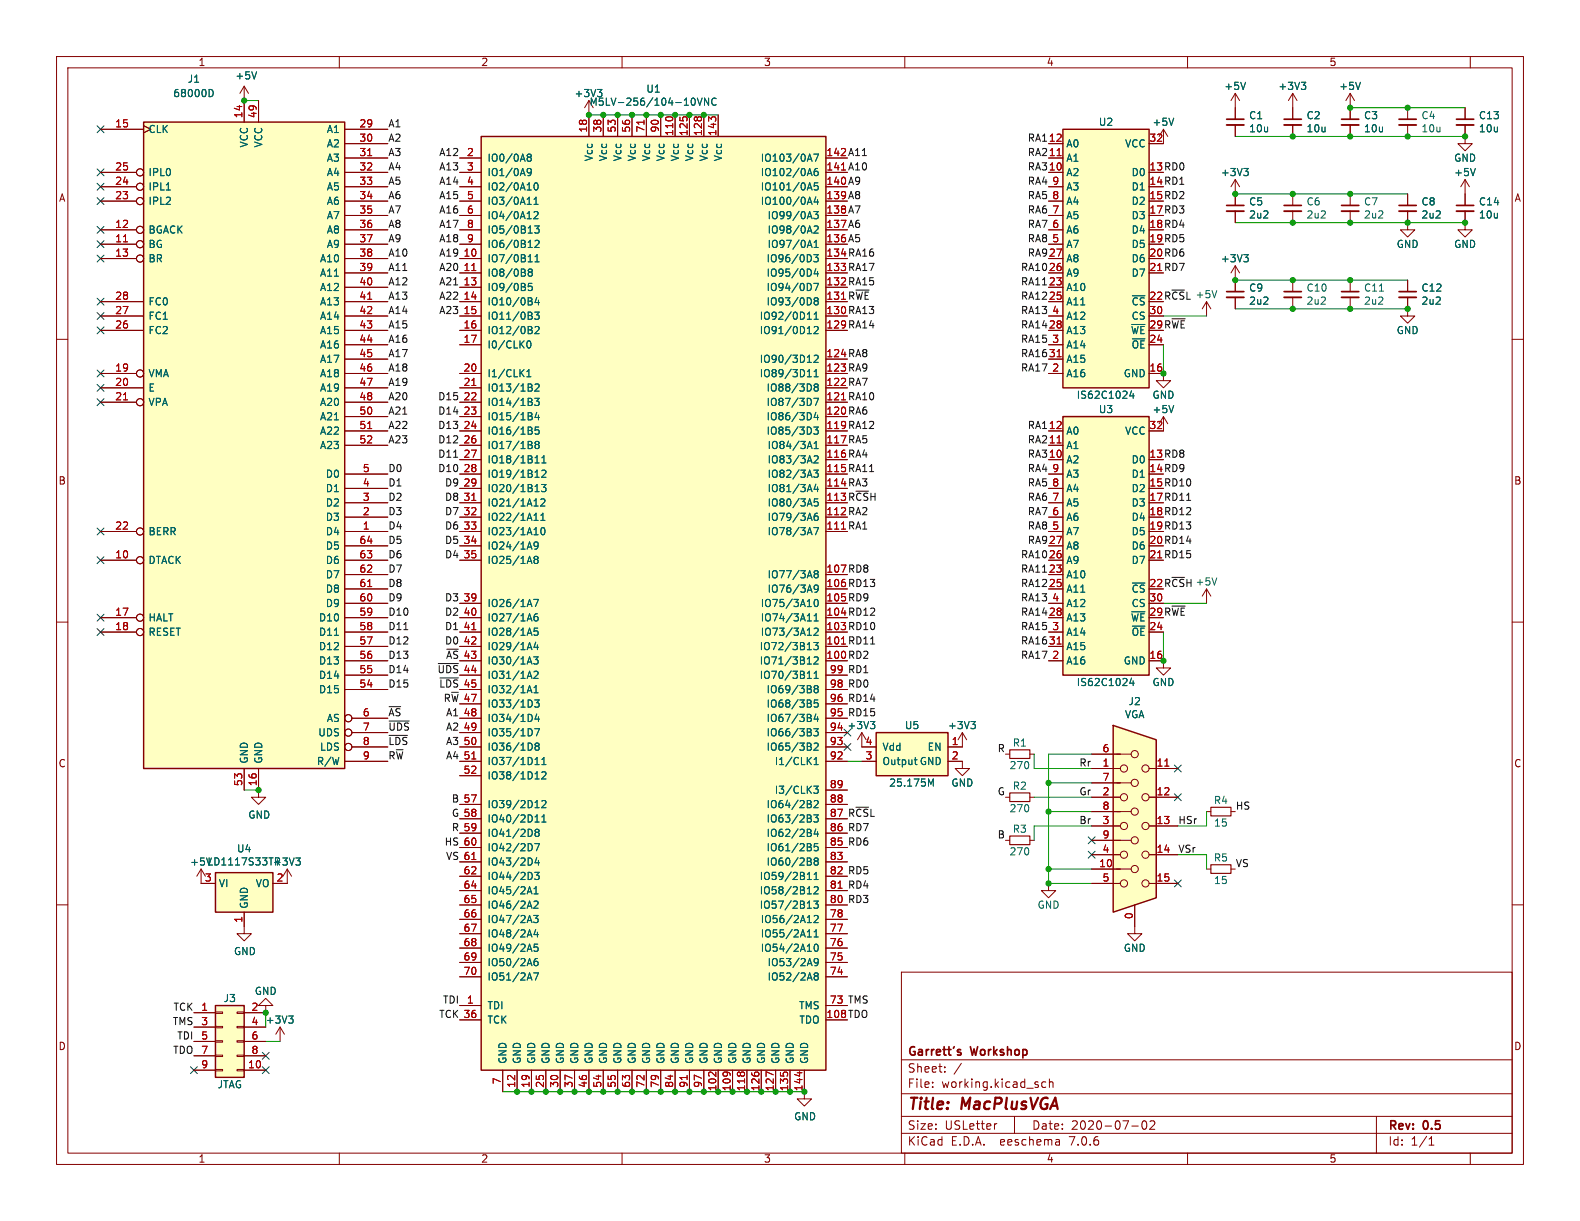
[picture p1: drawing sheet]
<svg xmlns="http://www.w3.org/2000/svg" width="279mm" height="216mm" viewBox="0 0 279 216" stroke-linecap="round" stroke-linejoin="round" font-family="sans-serif">
<defs><g id="words">
<g font-size="2.8" fill="#840000">
<text x="160.4" y="196.8">Title:</text>
<text x="170.1" y="196.8">MacPlusVGA</text>
</g>
<g font-size="2.1" fill="#840000">
<text x="160.4" y="189.9">Sheet:</text>
<text x="160.4" y="187.1">Garrett's</text>
<text x="171.8" y="187.1">Workshop</text>
<text x="160.4" y="192.6">File:</text>
<text x="166.5" y="192.6">working.kicad_sch</text>
<text x="160.4" y="202.8">KiCad</text>
<text x="160.4" y="200">Size:</text>
<text x="167.1" y="200">USLetter</text>
<text x="168.1" y="202.8">E.D.A.</text>
<text x="177" y="202.8">eeschema</text>
<text x="182.4" y="200">Date:</text>
<text x="189.4" y="202.8">7.0.6</text>
<text x="189.4" y="200">2020-07-02</text>
<text x="245.4" y="200.2">Rev:</text>
<text x="245.4" y="202.8">Id:</text>
<text x="249.5" y="202.8">1/1</text>
<text x="251.8" y="200.2">0.5</text>
</g>
<g font-size="1.8" fill="#840000">
<text x="35" y="11.9">1</text>
<text x="85" y="11.9">2</text>
<text x="135" y="11.9">3</text>
<text x="185" y="11.9">4</text>
<text x="235" y="11.9">5</text>
<text x="10.3" y="35.9">A</text>
<text x="203.2" y="30.2">13 RD0</text>
<text x="203.2" y="32.8">14 RD1</text>
<text x="203.2" y="35.3">15 RD2</text>
<text x="267.7" y="35.9">A</text>
<text x="203.2" y="37.8">17 RD3</text>
<text x="203.2" y="40.4">18 RD4</text>
<text x="203.2" y="42.9">19 RD5</text>
<text x="203.2" y="45.5">20 RD6</text>
<text x="203.2" y="53.1">22 R~{CS}L</text>
<text x="203.2" y="58.2">29 R~{WE}</text>
<text x="203.2" y="81">13 RD8</text>
<text x="203.2" y="83.6">14 RD9</text>
<text x="10.3" y="85.9">B</text>
<text x="203.2" y="86.1">15 RD10</text>
<text x="203.2" y="88.6">17 RD11</text>
<text x="267.7" y="85.9">B</text>
<text x="203.2" y="91.2">18 RD12</text>
<text x="203.2" y="93.7">19 RD13</text>
<text x="203.2" y="96.3">20 RD14</text>
<text x="203.2" y="103.9">22 R~{CS}H</text>
<text x="203.2" y="109">29 R~{WE}</text>
<text x="10.3" y="135.9">C</text>
<text x="267.7" y="135.9">C</text>
<text x="10.3" y="185.9">D</text>
<text x="267.7" y="185.9">D</text>
<text x="35" y="205.8">1</text>
<text x="85" y="205.8">2</text>
<text x="135" y="205.8">3</text>
<text x="185" y="205.8">4</text>
<text x="235" y="205.8">5</text>
</g>
<g font-size="1.8" fill="#006464">
<text x="30.5" y="17.4">68000D</text>
<text x="33.1" y="14.8">J1</text>
<text x="41.5" y="14.2">+5V</text>
<text x="101.5" y="17.4">+3V3</text>
<text x="114.2" y="16.6">U1</text>
<text x="216.4" y="16.1">+5V</text>
<text x="226" y="16.1">+3V3</text>
<text x="236.7" y="16.1">+5V</text>
<text x="26.2" y="23.7">CLK</text>
<text x="57.7" y="23.7">A1</text>
<text x="104.2" y="18.9">M5LV-256/104-10VNC</text>
<text x="194.2" y="22.5">U2</text>
<text x="203.7" y="22.5">+5V</text>
<text x="220.8" y="21.3">C1</text>
<text x="220.8" y="23.6">10u</text>
<text x="230.9" y="21.3">C2</text>
<text x="230.9" y="23.6">10u</text>
<text x="241.1" y="21.3">C3</text>
<text x="241.1" y="23.6">10u</text>
<text x="251.3" y="21.3">C4</text>
<text x="251.3" y="23.6">10u</text>
<text x="261.4" y="21.3">C13</text>
<text x="261.4" y="23.6">10u</text>
<text x="44" y="26.2" transform="rotate(-90 44 26.2)">VCC</text>
<text x="46.6" y="26.2" transform="rotate(-90 46.6 26.2)">VCC</text>
<text x="57.7" y="26.3">A2</text>
<text x="57.7" y="28.8">A3</text>
<text x="86.1" y="28.8">IO0/0A8</text>
<text x="105" y="28.6" transform="rotate(-90 105 28.6)">Vcc</text>
<text x="107.5" y="28.6" transform="rotate(-90 107.5 28.6)">Vcc</text>
<text x="110.1" y="28.6" transform="rotate(-90 110.1 28.6)">Vcc</text>
<text x="112.6" y="28.6" transform="rotate(-90 112.6 28.6)">Vcc</text>
<text x="115.2" y="28.6" transform="rotate(-90 115.2 28.6)">Vcc</text>
<text x="117.7" y="28.6" transform="rotate(-90 117.7 28.6)">Vcc</text>
<text x="120.2" y="28.6" transform="rotate(-90 120.2 28.6)">Vcc</text>
<text x="122.8" y="28.6" transform="rotate(-90 122.8 28.6)">Vcc</text>
<text x="125.3" y="28.6" transform="rotate(-90 125.3 28.6)">Vcc</text>
<text x="127.9" y="28.6" transform="rotate(-90 127.9 28.6)">Vcc</text>
<text x="134.4" y="28.8">IO103/0A7</text>
<text x="188.5" y="28.8">A1</text>
<text x="188.5" y="26.3">A0</text>
<text x="198.9" y="26.3">VCC</text>
<text x="257" y="28.8">GND</text>
<text x="26.2" y="33.9">IPL1</text>
<text x="26.2" y="31.3">IPL0</text>
<text x="57.7" y="31.3">A4</text>
<text x="57.7" y="33.9">A5</text>
<text x="86.1" y="31.3">IO1/0A9</text>
<text x="86.1" y="33.9">IO2/0A10</text>
<text x="134.4" y="33.9">IO101/0A5</text>
<text x="134.4" y="31.3">IO102/0A6</text>
<text x="188.5" y="31.3">A2</text>
<text x="188.5" y="33.9">A3</text>
<text x="200" y="31.3">D0</text>
<text x="200" y="33.9">D1</text>
<text x="215.8" y="31.3">+3V3</text>
<text x="257" y="31.3">+5V</text>
<text x="26.2" y="41.5">BGACK</text>
<text x="26.2" y="36.4">IPL2</text>
<text x="57.7" y="36.4">A6</text>
<text x="57.7" y="39">A7</text>
<text x="57.7" y="41.5">A8</text>
<text x="86.1" y="36.4">IO3/0A11</text>
<text x="86.1" y="39">IO4/0A12</text>
<text x="86.1" y="41.5">IO5/0B13</text>
<text x="134.4" y="36.4">IO100/0A4</text>
<text x="135.6" y="41.5">IO98/0A2</text>
<text x="135.6" y="39">IO99/0A3</text>
<text x="188.5" y="41.5">A6</text>
<text x="188.5" y="39">A5</text>
<text x="188.5" y="36.4">A4</text>
<text x="200" y="36.4">D2</text>
<text x="200" y="39">D3</text>
<text x="200" y="41.5">D4</text>
<text x="220.8" y="36.5">C5</text>
<text x="220.8" y="38.8">2u2</text>
<text x="230.9" y="36.5">C6</text>
<text x="230.9" y="38.8">2u2</text>
<text x="241.1" y="36.5">C7</text>
<text x="241.1" y="38.8">2u2</text>
<text x="251.3" y="36.5">C8</text>
<text x="251.3" y="38.8">2u2</text>
<text x="261.4" y="36.5">C14</text>
<text x="261.4" y="38.8">10u</text>
<text x="26.2" y="44">BG</text>
<text x="26.2" y="46.6">BR</text>
<text x="56.5" y="46.6">A10</text>
<text x="57.7" y="44">A9</text>
<text x="86.1" y="46.6">IO7/0B11</text>
<text x="86.1" y="44">IO6/0B12</text>
<text x="135.5" y="46.6">IO96/0D3</text>
<text x="135.6" y="44">IO97/0A1</text>
<text x="188.5" y="46.6">A8</text>
<text x="188.5" y="44">A7</text>
<text x="200" y="44">D5</text>
<text x="200" y="46.6">D6</text>
<text x="215.8" y="46.6">+3V3</text>
<text x="246.9" y="44">GND</text>
<text x="257" y="44">GND</text>
<text x="56.5" y="49.1">A11</text>
<text x="56.5" y="51.7">A12</text>
<text x="86.1" y="49.1">IO8/0B8</text>
<text x="86.1" y="51.7">IO9/0B5</text>
<text x="135.5" y="51.7">IO94/0D7</text>
<text x="135.5" y="49.1">IO95/0D4</text>
<text x="188.5" y="51.7">A10</text>
<text x="188.5" y="49.1">A9</text>
<text x="200" y="49.1">D7</text>
<text x="211.3" y="52.9">+5V</text>
<text x="220.8" y="51.8">C9</text>
<text x="230.9" y="51.8">C10</text>
<text x="241.1" y="51.8">C11</text>
<text x="251.3" y="51.8">C12</text>
<text x="26.2" y="59.3">FC2</text>
<text x="26.2" y="56.7">FC1</text>
<text x="26.2" y="54.2">FC0</text>
<text x="56.5" y="54.2">A13</text>
<text x="56.5" y="56.7">A14</text>
<text x="56.5" y="59.3">A15</text>
<text x="86.1" y="54.2">IO10/0B4</text>
<text x="86.1" y="56.7">IO11/0B3</text>
<text x="86.1" y="59.3">IO12/0B2</text>
<text x="134.2" y="59.3">IO91/0D12</text>
<text x="134.2" y="56.7">IO92/0D11</text>
<text x="135.5" y="54.2">IO93/0D8</text>
<text x="188.5" y="54.2">A11</text>
<text x="188.5" y="59.3">A13</text>
<text x="188.5" y="56.7">A12</text>
<text x="199.9" y="59.3">~{WE}</text>
<text x="200" y="54.2">~{CS}</text>
<text x="200" y="56.7">CS</text>
<text x="220.8" y="54.1">2u2</text>
<text x="230.9" y="54.1">2u2</text>
<text x="241.1" y="54.1">2u2</text>
<text x="246.9" y="59.3">GND</text>
<text x="251.3" y="54.1">2u2</text>
<text x="56.5" y="61.8">A16</text>
<text x="56.5" y="64.4">A17</text>
<text x="86.1" y="61.8">I0/CLK0</text>
<text x="134.2" y="64.4">IO90/3D12</text>
<text x="188.5" y="61.8">A14</text>
<text x="188.5" y="64.4">A15</text>
<text x="200" y="61.8">~{OE}</text>
<text x="26.2" y="66.9">VMA</text>
<text x="26.2" y="69.4">E</text>
<text x="26.2" y="72">VPA</text>
<text x="56.5" y="66.9">A18</text>
<text x="56.5" y="69.4">A19</text>
<text x="56.5" y="72">A20</text>
<text x="86.1" y="66.9">I1/CLK1</text>
<text x="86.1" y="69.4">IO13/1B2</text>
<text x="86.1" y="72">IO14/1B3</text>
<text x="134.2" y="66.9">IO89/3D11</text>
<text x="135.5" y="72">IO87/3D7</text>
<text x="135.5" y="69.4">IO88/3D8</text>
<text x="188.5" y="66.9">A16</text>
<text x="190.3" y="70.7">IS62C1024</text>
<text x="198.6" y="66.9">GND</text>
<text x="203.7" y="70.7">GND</text>
<text x="56.5" y="74.5">A21</text>
<text x="56.5" y="77.1">A22</text>
<text x="86.1" y="74.5">IO15/1B4</text>
<text x="86.1" y="77.1">IO16/1B5</text>
<text x="135.5" y="77.1">IO85/3D3</text>
<text x="135.5" y="74.5">IO86/3D4</text>
<text x="188.5" y="77.1">A0</text>
<text x="194.2" y="73.3">U3</text>
<text x="198.9" y="77.1">VCC</text>
<text x="203.7" y="73.3">+5V</text>
<text x="56.5" y="79.6">A23</text>
<text x="86.1" y="79.6">IO17/1B8</text>
<text x="86.1" y="82.1">IO18/1B11</text>
<text x="135.6" y="82.1">IO83/3A2</text>
<text x="135.6" y="79.6">IO84/3A1</text>
<text x="188.5" y="82.1">A2</text>
<text x="188.5" y="79.6">A1</text>
<text x="200" y="82.1">D0</text>
<text x="57.5" y="89.8">D2</text>
<text x="57.5" y="87.2">D1</text>
<text x="57.5" y="84.7">D0</text>
<text x="86.1" y="84.7">IO19/1B12</text>
<text x="86.1" y="87.2">IO20/1B13</text>
<text x="86.1" y="89.8">IO21/1A12</text>
<text x="135.6" y="89.8">IO80/3A5</text>
<text x="135.6" y="87.2">IO81/3A4</text>
<text x="135.6" y="84.7">IO82/3A3</text>
<text x="188.5" y="89.8">A5</text>
<text x="188.5" y="87.2">A4</text>
<text x="188.5" y="84.7">A3</text>
<text x="200" y="84.7">D1</text>
<text x="200" y="87.2">D2</text>
<text x="200" y="89.8">D3</text>
<text x="26.2" y="94.8">BERR</text>
<text x="57.5" y="94.8">D4</text>
<text x="57.5" y="92.3">D3</text>
<text x="86.1" y="92.3">IO22/1A11</text>
<text x="86.1" y="94.8">IO23/1A10</text>
<text x="135.6" y="94.8">IO78/3A7</text>
<text x="135.6" y="92.3">IO79/3A6</text>
<text x="188.5" y="94.8">A7</text>
<text x="188.5" y="92.3">A6</text>
<text x="200" y="92.3">D4</text>
<text x="200" y="94.8">D5</text>
<text x="26.2" y="99.9">DTACK</text>
<text x="57.5" y="99.9">D6</text>
<text x="57.5" y="97.4">D5</text>
<text x="86.1" y="97.4">IO24/1A9</text>
<text x="86.1" y="99.9">IO25/1A8</text>
<text x="188.5" y="99.9">A9</text>
<text x="188.5" y="97.4">A8</text>
<text x="200" y="97.4">D6</text>
<text x="200" y="99.9">D7</text>
<text x="57.5" y="107.5">D9</text>
<text x="57.5" y="105">D8</text>
<text x="57.5" y="102.5">D7</text>
<text x="86.1" y="107.5">IO26/1A7</text>
<text x="134.4" y="107.5">IO75/3A10</text>
<text x="135.6" y="105">IO76/3A9</text>
<text x="135.6" y="102.5">IO77/3A8</text>
<text x="188.5" y="102.5">A10</text>
<text x="188.5" y="105">A11</text>
<text x="188.5" y="107.5">A12</text>
<text x="200" y="105">~{CS}</text>
<text x="200" y="107.5">CS</text>
<text x="211.3" y="103.7">+5V</text>
<text x="26.2" y="110.1">HALT</text>
<text x="26.2" y="112.6">RESET</text>
<text x="56.3" y="112.6">D11</text>
<text x="56.3" y="110.1">D10</text>
<text x="86.1" y="110.1">IO27/1A6</text>
<text x="86.1" y="112.6">IO28/1A5</text>
<text x="134.4" y="112.6">IO73/3A12</text>
<text x="134.4" y="110.1">IO74/3A11</text>
<text x="188.5" y="110.1">A13</text>
<text x="188.5" y="112.6">A14</text>
<text x="199.9" y="110.1">~{WE}</text>
<text x="200" y="112.6">~{OE}</text>
<text x="56.3" y="117.7">D13</text>
<text x="56.3" y="115.2">D12</text>
<text x="86.1" y="115.2">IO29/1A4</text>
<text x="86.1" y="117.7">IO30/1A3</text>
<text x="134.2" y="117.7">IO71/3B12</text>
<text x="134.2" y="115.2">IO72/3B13</text>
<text x="188.5" y="117.7">A16</text>
<text x="188.5" y="115.2">A15</text>
<text x="198.6" y="117.7">GND</text>
<text x="56.3" y="122.8">D15</text>
<text x="56.3" y="120.2">D14</text>
<text x="86.1" y="120.2">IO31/1A2</text>
<text x="86.1" y="122.8">IO32/1A1</text>
<text x="86.1" y="125.3">IO33/1D3</text>
<text x="134.2" y="120.2">IO70/3B11</text>
<text x="135.5" y="125.3">IO68/3B5</text>
<text x="135.5" y="122.8">IO69/3B8</text>
<text x="190.3" y="121.5">IS62C1024</text>
<text x="199.5" y="124.9">J2</text>
<text x="203.7" y="121.5">GND</text>
<text x="56.2" y="130.4">UDS</text>
<text x="57.7" y="127.9">AS</text>
<text x="86.1" y="127.9">IO34/1D4</text>
<text x="86.1" y="130.4">IO35/1D7</text>
<text x="135.5" y="130.4">IO66/3B3</text>
<text x="135.5" y="127.9">IO67/3B4</text>
<text x="159.9" y="129.1">U5</text>
<text x="167.5" y="129.1">+3V3</text>
<text x="198.8" y="127.2">VGA</text>
<text x="44" y="135.1" transform="rotate(-90 44 135.1)">GND</text>
<text x="46.6" y="135.1" transform="rotate(-90 46.6 135.1)">GND</text>
<text x="55.9" y="135.5">R/W</text>
<text x="56.5" y="132.9">LDS</text>
<text x="86.1" y="132.9">IO36/1D8</text>
<text x="86.1" y="135.5">IO37/1D11</text>
<text x="135.5" y="132.9">IO65/3B2</text>
<text x="136.9" y="135.5">I1/CLK1</text>
<text x="156" y="135.5">Output</text>
<text x="156" y="132.9">Vdd</text>
<text x="162.6" y="135.5">GND</text>
<text x="163.9" y="132.9">EN</text>
<text x="178.4" y="136.2">270</text>
<text x="179" y="132.2">R1</text>
<text x="86.1" y="138">IO38/1D12</text>
<text x="86.1" y="143.1">IO39/2D12</text>
<text x="135.5" y="143.1">IO64/2B2</text>
<text x="136.9" y="140.6">I3/CLK3</text>
<text x="157.1" y="139.3">25.175M</text>
<text x="168.1" y="139.3">GND</text>
<text x="178.4" y="143.8">270</text>
<text x="179" y="139.8">R2</text>
<text x="214.6" y="142.4">R4</text>
<text x="43.8" y="145">GND</text>
<text x="86.1" y="145.6">IO40/2D11</text>
<text x="86.1" y="148.2">IO41/2D8</text>
<text x="135.5" y="148.2">IO62/2B4</text>
<text x="135.5" y="145.6">IO63/2B3</text>
<text x="179" y="147.5">R3</text>
<text x="214.6" y="146.4">15</text>
<text x="33.5" y="153.3">+5VLD1117S33TR+3V3</text>
<text x="41.8" y="150.9">U4</text>
<text x="86.1" y="150.7">IO42/2D7</text>
<text x="86.1" y="153.3">IO43/2D4</text>
<text x="86.1" y="155.8">IO44/2D3</text>
<text x="134.2" y="155.8">IO59/2B11</text>
<text x="135.5" y="153.3">IO60/2B8</text>
<text x="135.5" y="150.7">IO61/2B5</text>
<text x="178.4" y="151.4">270</text>
<text x="214.6" y="152.5">R5</text>
<text x="38.6" y="157.1">VI</text>
<text x="44" y="160.8" transform="rotate(-90 44 160.8)">GND</text>
<text x="45.1" y="157.1">VO</text>
<text x="86.1" y="158.3">IO45/2A1</text>
<text x="86.1" y="160.9">IO46/2A2</text>
<text x="134.2" y="160.9">IO57/2B13</text>
<text x="134.2" y="158.3">IO58/2B12</text>
<text x="183.4" y="160.9">GND</text>
<text x="214.6" y="156.5">15</text>
<text x="86.1" y="163.4">IO47/2A3</text>
<text x="86.1" y="166">IO48/2A4</text>
<text x="134.4" y="166">IO55/2A11</text>
<text x="134.4" y="163.4">IO56/2A12</text>
<text x="41.3" y="169.1">GND</text>
<text x="86.1" y="168.5">IO49/2A5</text>
<text x="86.1" y="171">IO50/2A6</text>
<text x="86.1" y="173.6">IO51/2A7</text>
<text x="134.4" y="168.5">IO54/2A10</text>
<text x="135.6" y="173.6">IO52/2A8</text>
<text x="135.6" y="171">IO53/2A9</text>
<text x="198.6" y="168.5">GND</text>
<text x="39.4" y="177.4">J3</text>
<text x="45" y="176.1">GND</text>
<text x="86.1" y="178.7">TDI</text>
<text x="141.2" y="178.7">TMS</text>
<text x="46.9" y="181.2">+3V3</text>
<text x="86.1" y="181.2">TCK</text>
<text x="141.3" y="181.2">TDO</text>
<text x="89.8" y="188.2" transform="rotate(-90 89.8 188.2)">GND</text>
<text x="92.3" y="188.2" transform="rotate(-90 92.3 188.2)">GND</text>
<text x="94.8" y="188.2" transform="rotate(-90 94.8 188.2)">GND</text>
<text x="97.4" y="188.2" transform="rotate(-90 97.4 188.2)">GND</text>
<text x="99.9" y="188.2" transform="rotate(-90 99.9 188.2)">GND</text>
<text x="102.5" y="188.2" transform="rotate(-90 102.5 188.2)">GND</text>
<text x="105" y="188.2" transform="rotate(-90 105 188.2)">GND</text>
<text x="107.5" y="188.2" transform="rotate(-90 107.5 188.2)">GND</text>
<text x="110.1" y="188.2" transform="rotate(-90 110.1 188.2)">GND</text>
<text x="112.6" y="188.2" transform="rotate(-90 112.6 188.2)">GND</text>
<text x="115.2" y="188.2" transform="rotate(-90 115.2 188.2)">GND</text>
<text x="117.7" y="188.2" transform="rotate(-90 117.7 188.2)">GND</text>
<text x="120.2" y="188.2" transform="rotate(-90 120.2 188.2)">GND</text>
<text x="122.8" y="188.2" transform="rotate(-90 122.8 188.2)">GND</text>
<text x="125.3" y="188.2" transform="rotate(-90 125.3 188.2)">GND</text>
<text x="127.9" y="188.2" transform="rotate(-90 127.9 188.2)">GND</text>
<text x="130.4" y="188.2" transform="rotate(-90 130.4 188.2)">GND</text>
<text x="132.9" y="188.2" transform="rotate(-90 132.9 188.2)">GND</text>
<text x="135.5" y="188.2" transform="rotate(-90 135.5 188.2)">GND</text>
<text x="138" y="188.2" transform="rotate(-90 138 188.2)">GND</text>
<text x="140.6" y="188.2" transform="rotate(-90 140.6 188.2)">GND</text>
<text x="143.1" y="188.2" transform="rotate(-90 143.1 188.2)">GND</text>
<text x="38.4" y="192.6">JTAG</text>
<text x="140.3" y="198.3">GND</text>
</g>
<g font-size="1.8" fill="#a90000">
<text x="20.3" y="22.6">15</text>
<text x="42.9" y="21" transform="rotate(-90 42.9 21)">14</text>
<text x="45.5" y="21" transform="rotate(-90 45.5 21)">49</text>
<text x="63.5" y="22.6">29</text>
<text x="103.9" y="23.5" transform="rotate(-90 103.9 23.5)">18</text>
<text x="106.4" y="23.5" transform="rotate(-90 106.4 23.5)">38</text>
<text x="109" y="23.5" transform="rotate(-90 109 23.5)">53</text>
<text x="111.5" y="23.5" transform="rotate(-90 111.5 23.5)">56</text>
<text x="114" y="23.5" transform="rotate(-90 114 23.5)">71</text>
<text x="116.6" y="23.5" transform="rotate(-90 116.6 23.5)">90</text>
<text x="63.5" y="25.1">30</text>
<text x="63.5" y="27.7">31</text>
<text x="82.5" y="27.7">2</text>
<text x="119.1" y="24.1" transform="rotate(-90 119.1 24.1)">110</text>
<text x="121.7" y="24.1" transform="rotate(-90 121.7 24.1)">125</text>
<text x="124.2" y="24.1" transform="rotate(-90 124.2 24.1)">128</text>
<text x="126.7" y="24.1" transform="rotate(-90 126.7 24.1)">143</text>
<text x="146" y="27.7">142 A11</text>
<text x="146" y="27.7">142</text>
<text x="185.4" y="27.7">11</text>
<text x="185.4" y="25.1">12</text>
<text x="203.2" y="25.1">32</text>
<text x="20.3" y="35.3">23</text>
<text x="20.3" y="32.8">24</text>
<text x="20.3" y="30.2">25</text>
<text x="63.5" y="30.2">32</text>
<text x="63.5" y="32.8">33</text>
<text x="63.5" y="35.3">34</text>
<text x="82.5" y="30.2">3</text>
<text x="82.5" y="32.8">4</text>
<text x="82.5" y="35.3">5</text>
<text x="146" y="30.2">141 A10</text>
<text x="146" y="35.3">139</text>
<text x="146" y="32.8">140</text>
<text x="146" y="30.2">141</text>
<text x="185.4" y="30.2">10</text>
<text x="186" y="35.3">8</text>
<text x="186" y="32.8">9</text>
<text x="203.2" y="30.2">13</text>
<text x="203.2" y="32.8">14</text>
<text x="203.2" y="35.3">15</text>
<text x="20.3" y="40.4">12</text>
<text x="63.5" y="37.8">35</text>
<text x="63.5" y="40.4">36</text>
<text x="82.5" y="37.8">6</text>
<text x="82.5" y="40.4">8</text>
<text x="146" y="40.4">137 A6</text>
<text x="146" y="40.4">137</text>
<text x="146" y="37.8">138</text>
<text x="186" y="40.4">6</text>
<text x="186" y="37.8">7</text>
<text x="203.2" y="37.8">17</text>
<text x="203.2" y="40.4">18</text>
<text x="20.3" y="42.9">11</text>
<text x="20.3" y="45.5">13</text>
<text x="63.5" y="42.9">37</text>
<text x="63.5" y="45.5">38</text>
<text x="81.9" y="45.5">10</text>
<text x="82.5" y="42.9">9</text>
<text x="146" y="45.5">134 RA16</text>
<text x="146" y="45.5">134</text>
<text x="146" y="42.9">136</text>
<text x="185.4" y="45.5">27</text>
<text x="186" y="42.9">5</text>
<text x="203.2" y="42.9">19</text>
<text x="203.2" y="45.5">20</text>
<text x="20.3" y="53.1">28</text>
<text x="63.5" y="48">39</text>
<text x="63.5" y="50.5">40</text>
<text x="63.5" y="53.1">41</text>
<text x="81.9" y="48">11</text>
<text x="81.9" y="50.5">13</text>
<text x="81.9" y="53.1">14</text>
<text x="146" y="53.1">131 R~{WE}</text>
<text x="146" y="50.5">132 RA15</text>
<text x="146" y="53.1">131</text>
<text x="146" y="50.5">132</text>
<text x="146" y="48">133</text>
<text x="185.4" y="50.5">23</text>
<text x="185.4" y="53.1">25</text>
<text x="185.4" y="48">26</text>
<text x="203.2" y="48">21 RD7</text>
<text x="203.2" y="48">21</text>
<text x="203.2" y="53.1">22</text>
<text x="20.3" y="58.2">26</text>
<text x="20.3" y="55.6">27</text>
<text x="63.5" y="55.6">42</text>
<text x="63.5" y="58.2">43</text>
<text x="81.9" y="55.6">15</text>
<text x="81.9" y="58.2">16</text>
<text x="146" y="58.2">129</text>
<text x="146" y="55.6">130</text>
<text x="185.4" y="58.2">28</text>
<text x="186" y="55.6">4</text>
<text x="203.2" y="55.6">30</text>
<text x="203.2" y="58.2">29</text>
<text x="20.3" y="65.8">19</text>
<text x="63.5" y="60.7">44</text>
<text x="63.5" y="63.2">45</text>
<text x="63.5" y="65.8">46</text>
<text x="81.9" y="60.7">17</text>
<text x="81.9" y="65.8">20</text>
<text x="146" y="63.2">124 RA8</text>
<text x="146" y="65.8">123</text>
<text x="146" y="63.2">124</text>
<text x="185.4" y="63.2">31</text>
<text x="186" y="65.8">2</text>
<text x="186" y="60.7">3</text>
<text x="203.2" y="65.8">16</text>
<text x="203.2" y="60.7">24</text>
<text x="20.3" y="68.3">20</text>
<text x="20.3" y="70.9">21</text>
<text x="63.5" y="68.3">47</text>
<text x="63.5" y="70.9">48</text>
<text x="81.9" y="68.3">21</text>
<text x="81.9" y="70.9">22</text>
<text x="146" y="70.9">121 RA10</text>
<text x="146" y="68.3">122 RA7</text>
<text x="146" y="70.9">121</text>
<text x="146" y="68.3">122</text>
<text x="63.5" y="73.4">50</text>
<text x="63.5" y="75.9">51</text>
<text x="81.9" y="73.4">23</text>
<text x="81.9" y="75.9">24</text>
<text x="146" y="75.9">119</text>
<text x="146" y="73.4">120</text>
<text x="185.4" y="75.9">12</text>
<text x="203.2" y="75.9">32</text>
<text x="63.5" y="78.5">52</text>
<text x="64.1" y="83.6">5</text>
<text x="81.9" y="78.5">26</text>
<text x="81.9" y="81">27</text>
<text x="81.9" y="83.6">28</text>
<text x="146" y="78.5">117 RA5</text>
<text x="146" y="83.6">115</text>
<text x="146" y="81">116</text>
<text x="146" y="78.5">117</text>
<text x="185.4" y="81">10</text>
<text x="185.4" y="78.5">11</text>
<text x="186" y="83.6">9</text>
<text x="203.2" y="81">13</text>
<text x="203.2" y="83.6">14</text>
<text x="64.1" y="88.6">3</text>
<text x="64.1" y="86.1">4</text>
<text x="81.9" y="86.1">29</text>
<text x="81.9" y="88.6">31</text>
<text x="146" y="86.1">114 RA3</text>
<text x="146" y="88.6">113</text>
<text x="146" y="86.1">114</text>
<text x="186" y="88.6">7</text>
<text x="186" y="86.1">8</text>
<text x="203.2" y="86.1">15</text>
<text x="203.2" y="88.6">17</text>
<text x="20.3" y="93.7">22</text>
<text x="64.1" y="93.7">1</text>
<text x="64.1" y="91.2">2</text>
<text x="81.9" y="91.2">32</text>
<text x="81.9" y="93.7">33</text>
<text x="146" y="93.7">111 RA1</text>
<text x="146" y="91.2">112 RA2</text>
<text x="146" y="93.7">111</text>
<text x="146" y="91.2">112</text>
<text x="186" y="93.7">5</text>
<text x="186" y="91.2">6</text>
<text x="203.2" y="91.2">18</text>
<text x="203.2" y="93.7">19</text>
<text x="20.3" y="98.8">10</text>
<text x="63.5" y="101.3">62</text>
<text x="63.5" y="98.8">63</text>
<text x="63.5" y="96.3">64</text>
<text x="81.9" y="96.3">34</text>
<text x="81.9" y="98.8">35</text>
<text x="146" y="101.3">107 RD8</text>
<text x="146" y="101.3">107</text>
<text x="185.4" y="101.3">23</text>
<text x="185.4" y="98.8">26</text>
<text x="185.4" y="96.3">27</text>
<text x="203.2" y="98.8">21 RD15</text>
<text x="203.2" y="96.3">20</text>
<text x="203.2" y="98.8">21</text>
<text x="63.5" y="106.4">60</text>
<text x="63.5" y="103.9">61</text>
<text x="81.9" y="106.4">39</text>
<text x="146" y="106.4">105</text>
<text x="146" y="103.9">106</text>
<text x="185.4" y="103.9">25</text>
<text x="186" y="106.4">4</text>
<text x="203.2" y="106.4">30</text>
<text x="203.2" y="103.9">22</text>
<text x="20.3" y="109">17</text>
<text x="20.3" y="111.5">18</text>
<text x="63.5" y="111.5">58</text>
<text x="63.5" y="109">59</text>
<text x="81.9" y="109">40</text>
<text x="81.9" y="111.5">41</text>
<text x="146" y="109">104 RD12</text>
<text x="146" y="111.5">103</text>
<text x="146" y="109">104</text>
<text x="185.4" y="109">28</text>
<text x="186" y="111.5">3</text>
<text x="203.2" y="111.5">24</text>
<text x="203.2" y="109">29</text>
<text x="63.5" y="119.1">55</text>
<text x="63.5" y="116.6">56</text>
<text x="63.5" y="114">57</text>
<text x="81.9" y="114">42</text>
<text x="81.9" y="116.6">43</text>
<text x="81.9" y="119.1">44</text>
<text x="146" y="114">101 RD11</text>
<text x="146" y="116.6">100</text>
<text x="146" y="114">101</text>
<text x="146.6" y="119.1">99</text>
<text x="185.4" y="114">31</text>
<text x="186" y="116.6">2</text>
<text x="203.2" y="116.6">16</text>
<text x="63.5" y="121.7">54</text>
<text x="81.9" y="121.7">45</text>
<text x="81.9" y="124.2">47</text>
<text x="146.6" y="124.2">96</text>
<text x="146.6" y="121.7">98</text>
<text x="64.1" y="126.7">6</text>
<text x="64.1" y="129.3">7</text>
<text x="64.1" y="131.8">8</text>
<text x="81.9" y="126.7">48</text>
<text x="81.9" y="129.3">49</text>
<text x="81.9" y="131.8">50</text>
<text x="146.6" y="131.8">93</text>
<text x="146.6" y="129.3">94 +3V3</text>
<text x="146.6" y="126.7">95</text>
<text x="153" y="131.8">4</text>
<text x="168.2" y="131.8">1</text>
<text x="64.1" y="134.4">9</text>
<text x="81.9" y="134.4">51</text>
<text x="81.9" y="136.9">52</text>
<text x="146.6" y="134.4">92</text>
<text x="153" y="134.4">3</text>
<text x="168.2" y="134.4">2</text>
<text x="194.9" y="135.6">1</text>
<text x="194.9" y="133.1">6</text>
<text x="204.4" y="135.6">11</text>
<text x="42.9" y="139.1" transform="rotate(-90 42.9 139.1)">53</text>
<text x="45.5" y="139.1" transform="rotate(-90 45.5 139.1)">16</text>
<text x="81.9" y="142">57</text>
<text x="146.6" y="142">88</text>
<text x="146.6" y="139.4">89</text>
<text x="194.9" y="140.7">2</text>
<text x="194.9" y="138.2">7</text>
<text x="194.9" y="143.3">8</text>
<text x="204.4" y="140.7">12</text>
<text x="81.9" y="144.5">58</text>
<text x="81.9" y="147.1">59</text>
<text x="81.9" y="149.6">60</text>
<text x="146.6" y="149.6">85</text>
<text x="146.6" y="147.1">86</text>
<text x="146.6" y="144.5">87</text>
<text x="194.9" y="145.8">3</text>
<text x="194.9" y="148.3">9</text>
<text x="204.4" y="145.8">13</text>
<text x="36.1" y="156">3</text>
<text x="48.8" y="156">2</text>
<text x="81.9" y="154.7">62</text>
<text x="81.9" y="152.1">61</text>
<text x="146.6" y="154.7">82</text>
<text x="146.6" y="152.1">83</text>
<text x="194.3" y="153.4">10</text>
<text x="194.9" y="150.9">4</text>
<text x="194.9" y="156">5</text>
<text x="204.4" y="150.9">14</text>
<text x="204.4" y="156">15</text>
<text x="81.9" y="157.2">64</text>
<text x="81.9" y="159.8">65</text>
<text x="146.6" y="159.8">80</text>
<text x="146.6" y="157.2">81</text>
<text x="42.9" y="163.3" transform="rotate(-90 42.9 163.3)">1</text>
<text x="81.9" y="162.3">66</text>
<text x="81.9" y="164.8">67</text>
<text x="81.9" y="167.4">68</text>
<text x="146.6" y="167.4">76</text>
<text x="146.6" y="164.8">77</text>
<text x="146.6" y="162.3">78</text>
<text x="200.4" y="162.6" transform="rotate(-90 200.4 162.6)">0</text>
<text x="81.9" y="169.9">69</text>
<text x="81.9" y="172.5">70</text>
<text x="146.6" y="172.5">74</text>
<text x="146.6" y="169.9">75</text>
<text x="35.5" y="178.8">1</text>
<text x="44.4" y="178.8">2</text>
<text x="82.5" y="177.5">1</text>
<text x="146.6" y="177.5">73</text>
<text x="35.5" y="181.4">3</text>
<text x="35.5" y="183.9">5</text>
<text x="44.4" y="181.4">4</text>
<text x="44.4" y="183.9">6</text>
<text x="81.9" y="180.1">36</text>
<text x="146" y="180.1">108</text>
<text x="35.5" y="189">9</text>
<text x="35.5" y="186.4">7</text>
<text x="43.8" y="189">10</text>
<text x="44.4" y="186.4">8</text>
<text x="88.6" y="191.8" transform="rotate(-90 88.6 191.8)">7</text>
<text x="91.2" y="192.4" transform="rotate(-90 91.2 192.4)">12</text>
<text x="93.7" y="192.4" transform="rotate(-90 93.7 192.4)">19</text>
<text x="96.3" y="192.4" transform="rotate(-90 96.3 192.4)">25</text>
<text x="98.8" y="192.4" transform="rotate(-90 98.8 192.4)">30</text>
<text x="101.3" y="192.4" transform="rotate(-90 101.3 192.4)">37</text>
<text x="103.9" y="192.4" transform="rotate(-90 103.9 192.4)">46</text>
<text x="106.4" y="192.4" transform="rotate(-90 106.4 192.4)">54</text>
<text x="109" y="192.4" transform="rotate(-90 109 192.4)">55</text>
<text x="111.5" y="192.4" transform="rotate(-90 111.5 192.4)">63</text>
<text x="114" y="192.4" transform="rotate(-90 114 192.4)">72</text>
<text x="116.6" y="192.4" transform="rotate(-90 116.6 192.4)">79</text>
<text x="119.1" y="192.4" transform="rotate(-90 119.1 192.4)">84</text>
<text x="121.7" y="192.4" transform="rotate(-90 121.7 192.4)">91</text>
<text x="124.2" y="192.4" transform="rotate(-90 124.2 192.4)">97</text>
<text x="126.7" y="193.1" transform="rotate(-90 126.7 193.1)">102</text>
<text x="129.3" y="193.1" transform="rotate(-90 129.3 193.1)">109</text>
<text x="131.8" y="193.1" transform="rotate(-90 131.8 193.1)">118</text>
<text x="134.4" y="193.1" transform="rotate(-90 134.4 193.1)">126</text>
<text x="136.9" y="193.1" transform="rotate(-90 136.9 193.1)">127</text>
<text x="139.4" y="193.1" transform="rotate(-90 139.4 193.1)">135</text>
<text x="142" y="193.1" transform="rotate(-90 142 193.1)">144</text>
</g>
<g font-size="1.8" fill="#0f0f0f">
<text x="68.6" y="22.6">A1</text>
<text x="68.6" y="27.7">A3</text>
<text x="68.6" y="25.1">A2</text>
<text x="77.6" y="27.7">A12</text>
<text x="181.6" y="27.7">RA211</text>
<text x="181.6" y="25.1">RA112</text>
<text x="68.6" y="32.8">A5</text>
<text x="68.6" y="30.2">A4</text>
<text x="68.6" y="35.3">A6</text>
<text x="77.6" y="30.2">A13</text>
<text x="77.6" y="35.3">A15</text>
<text x="77.6" y="32.8">A14</text>
<text x="146" y="35.3">139 A8</text>
<text x="146" y="32.8">140 A9</text>
<text x="181.6" y="30.2">RA310</text>
<text x="181.6" y="32.8">RA4</text>
<text x="181.6" y="35.3">RA5</text>
<text x="68.6" y="37.8">A7</text>
<text x="68.6" y="40.4">A8</text>
<text x="77.6" y="40.4">A17</text>
<text x="77.6" y="37.8">A16</text>
<text x="146" y="37.8">138 A7</text>
<text x="181.6" y="37.8">RA6</text>
<text x="181.6" y="40.4">RA7</text>
<text x="68.6" y="45.5">A10</text>
<text x="68.6" y="42.9">A9</text>
<text x="68.6" y="48">A11</text>
<text x="77.6" y="48">A20</text>
<text x="77.6" y="45.5">A19</text>
<text x="77.6" y="42.9">A18</text>
<text x="146" y="42.9">136 A5</text>
<text x="180.4" y="48">RA10</text>
<text x="181.6" y="42.9">RA8</text>
<text x="181.6" y="45.5">RA927</text>
<text x="68.6" y="53.1">A13</text>
<text x="68.6" y="50.5">A12</text>
<text x="77.6" y="53.1">A22</text>
<text x="77.6" y="50.5">A21</text>
<text x="146" y="48">133 RA17</text>
<text x="180.4" y="53.1">RA12</text>
<text x="180.4" y="50.5">RA11</text>
<text x="68.6" y="58.2">A15</text>
<text x="68.6" y="55.6">A14</text>
<text x="77.6" y="55.6">A23</text>
<text x="146" y="58.2">129 RA14</text>
<text x="146" y="55.6">130 RA13</text>
<text x="180.4" y="58.2">RA14</text>
<text x="180.4" y="55.6">RA13</text>
<text x="68.6" y="60.7">A16</text>
<text x="68.6" y="63.2">A17</text>
<text x="68.6" y="65.8">A18</text>
<text x="146" y="65.8">123 RA9</text>
<text x="180.4" y="60.7">RA15</text>
<text x="180.4" y="65.8">RA17</text>
<text x="180.4" y="63.2">RA16</text>
<text x="68.6" y="68.3">A19</text>
<text x="68.6" y="70.9">A20</text>
<text x="77.4" y="70.9">D15</text>
<text x="68.6" y="75.9">A22</text>
<text x="68.6" y="73.4">A21</text>
<text x="77.4" y="75.9">D13</text>
<text x="77.4" y="73.4">D14</text>
<text x="146" y="75.9">119 RA12</text>
<text x="146" y="73.4">120 RA6</text>
<text x="181.6" y="75.9">RA112</text>
<text x="68.6" y="83.6">D0</text>
<text x="68.6" y="78.5">A23</text>
<text x="77.4" y="81">D11</text>
<text x="77.4" y="83.6">D10</text>
<text x="77.4" y="78.5">D12</text>
<text x="146" y="83.6">115 RA11</text>
<text x="146" y="81">116 RA4</text>
<text x="181.6" y="81">RA310</text>
<text x="181.6" y="83.6">RA4</text>
<text x="181.6" y="78.5">RA211</text>
<text x="68.6" y="88.6">D2</text>
<text x="68.6" y="86.1">D1</text>
<text x="78.6" y="86.1">D9</text>
<text x="78.6" y="88.6">D8</text>
<text x="146" y="88.6">113 R~{CS}H</text>
<text x="181.6" y="88.6">RA6</text>
<text x="181.6" y="86.1">RA5</text>
<text x="68.6" y="91.2">D3</text>
<text x="68.6" y="93.7">D4</text>
<text x="78.6" y="91.2">D7</text>
<text x="78.6" y="93.7">D6</text>
<text x="181.6" y="91.2">RA7</text>
<text x="181.6" y="93.7">RA8</text>
<text x="68.6" y="96.3">D5</text>
<text x="68.6" y="101.3">D7</text>
<text x="68.6" y="98.8">D6</text>
<text x="78.6" y="98.8">D4</text>
<text x="78.6" y="96.3">D5</text>
<text x="180.4" y="101.3">RA11</text>
<text x="180.4" y="98.8">RA10</text>
<text x="181.6" y="96.3">RA927</text>
<text x="68.6" y="106.4">D9</text>
<text x="68.6" y="103.9">D8</text>
<text x="78.6" y="106.4">D3</text>
<text x="146" y="106.4">105 RD9</text>
<text x="146" y="103.9">106 RD13</text>
<text x="180.4" y="106.4">RA13</text>
<text x="180.4" y="103.9">RA12</text>
<text x="68.6" y="109">D10</text>
<text x="68.6" y="111.5">D11</text>
<text x="78.6" y="111.5">D1</text>
<text x="78.6" y="109">D2</text>
<text x="146" y="111.5">103 RD10</text>
<text x="180.4" y="111.5">RA15</text>
<text x="180.4" y="109">RA14</text>
<text x="68.6" y="114">D12</text>
<text x="68.6" y="119.1">D14</text>
<text x="68.6" y="116.6">D13</text>
<text x="77.3" y="119.1">~{UDS}</text>
<text x="78.6" y="114">D0</text>
<text x="78.8" y="116.6">~{AS}</text>
<text x="146" y="116.6">100 RD2</text>
<text x="149.9" y="119.1">RD1</text>
<text x="180.4" y="114">RA16</text>
<text x="180.4" y="116.6">RA17</text>
<text x="68.6" y="121.7">D15</text>
<text x="77.6" y="121.7">~{LDS}</text>
<text x="78.4" y="124.2">R~{W}</text>
<text x="149.9" y="121.7">RD0</text>
<text x="149.9" y="124.2">RD14</text>
<text x="68.6" y="131.8">~{LDS}</text>
<text x="68.6" y="126.7">~{AS}</text>
<text x="68.6" y="129.3">~{UDS}</text>
<text x="78.8" y="131.8">A3</text>
<text x="78.8" y="126.7">A1</text>
<text x="78.8" y="129.3">A2</text>
<text x="149.9" y="126.7">RD15</text>
<text x="68.6" y="134.4">R~{W}</text>
<text x="78.8" y="134.4">A4</text>
<text x="176.3" y="133.1">R</text>
<text x="190.8" y="135.6">Rr</text>
<text x="79.8" y="142">B 57</text>
<text x="176.3" y="140.7">G</text>
<text x="190.8" y="140.7">Gr</text>
<text x="218.4" y="143.2">HS</text>
<text x="78.5" y="149.6">HS 60</text>
<text x="79.8" y="147.1">R 59</text>
<text x="79.8" y="144.5">G 58</text>
<text x="149.9" y="149.6">RD6</text>
<text x="149.9" y="147.1">RD7</text>
<text x="149.9" y="144.5">R~{CS}L</text>
<text x="176.3" y="148.3">B</text>
<text x="190.8" y="145.8">Br</text>
<text x="208.3" y="145.8">HSr</text>
<text x="78.8" y="152.1">VS 61</text>
<text x="149.9" y="154.7">RD5</text>
<text x="208.3" y="150.9">VSr</text>
<text x="218.4" y="153.4">VS</text>
<text x="149.9" y="157.2">RD4</text>
<text x="149.9" y="159.8">RD3</text>
<text x="30.6" y="178.8">TCK</text>
<text x="78.2" y="177.5">TDI</text>
<text x="149.9" y="177.5">TMS</text>
<text x="30.5" y="181.3">TMS</text>
<text x="31.2" y="183.9">TDI</text>
<text x="77.6" y="180.1">TCK 36</text>
<text x="146" y="180.1">108 TDO</text>
<text x="30.5" y="186.4">TDO 7</text>
</g>
</g></defs>
<g fill="none" stroke="#840000" stroke-width=".18">
<path d="M10 10h259.4v195.9h-259.4zM12 12h255.4v191.9h-255.4zM43.2 15.2v6.4M43.2 15.2l-.8 1.3M43.2 15.2l.7 1.3M45.7 17.8v3.8M60 10v2M103.4 19.1l.7-1.3v6.3M110 10v2M160 10v2M210 10v2M218.4 16.5v4.6"/>
<path d="M218.4 16.5l-.7 1.3M218.4 16.5l.8 1.3M228.6 16.5v4.6M228.6 16.5l-.8 1.3M228.6 16.5l.8 1.3M238.8 16.5v4.6M238.8 16.5l-.8 1.3M238.8 16.5l.7 1.3M248.9 19.1v2M259.1 19.1v2M260 10v2M17.8 35.6h6.3"/>
<path d="M17.8 33h6.3M17.8 30.5h6.3M17.8 22.9h7.6M25.4 22.2l1.3 .7-1.3 .6M61 38.1h7.6M61 35.6h7.6M61 33h7.6M61 30.5h7.6M61 27.9h7.6M61 25.4h7.6M61 22.9h7.6M81.3 38.1h3.8"/>
<path d="M81.3 35.6h3.8M81.3 33h3.8M81.3 30.5h3.8M81.3 27.9h3.8M106.7 20.3v3.8M109.2 20.3v3.8M111.8 20.3v3.8M114.3 20.3v3.8M116.8 20.3v3.8M119.4 20.3v3.8M121.9 20.3v3.8M124.5 20.3v3.8"/>
<path d="M127 20.3v3.8M146 38.1h3.9M146 35.6h3.9M146 33h3.9M146 30.5h3.9M146 27.9h3.9M185.4 38.1h2.6M185.4 35.6h2.6M185.4 33h2.6M185.4 30.5h2.6M185.4 27.9h2.6M185.4 25.4h2.6"/>
<path d="M205.7 22.9v2.5h-2.5M205.7 22.9l-.7 1.2M205.7 22.9l.8 1.2M218.4 22.1v2M218.4 34.3v2M218.4 37.3v2.1M228.6 22.1v2M228.6 34.3v2M228.6 37.3v2.1M238.8 22.1v2M238.8 34.3v2M238.8 37.3v2.1"/>
<path d="M248.9 37.3v3.3h1.3l-1.3 1.3-1.3-1.3h1.3M248.9 22.1v2M248.9 34.3v2M259.1 22.1v3.3h1.2l-1.2 1.3-1.3-1.3h1.3M259.1 37.3v3.3h1.2l-1.2 1.3-1.3-1.3h1.3M259.1 31.8v4.5M259.1 31.8l-.8 1.2M259.1 31.8l.7 1.2M10 60h2M17.8 45.7h6.3M17.8 58.4h7.6M17.8 55.9h7.6"/>
<path d="M17.8 53.3h7.6M17.8 43.2h6.3M17.8 40.6h6.3M61 45.7h7.6M61 48.3h7.6M61 58.4h7.6M61 50.8h7.6M61 55.9h7.6M61 53.3h7.6M61 43.2h7.6M61 40.6h7.6M81.3 45.7h3.8"/>
<path d="M81.3 48.3h3.8M81.3 58.4h3.8M81.3 50.8h3.8M81.3 55.9h3.8M81.3 53.3h3.8M81.3 43.2h3.8M81.3 40.6h3.8M146 45.7h3.9M146 48.3h3.9M146 58.4h3.9M146 50.8h3.9M146 55.9h3.9"/>
<path d="M146 53.3h3.9M146 43.2h3.9M146 40.6h3.9M185.4 45.7h2.6M185.4 48.3h2.6M185.4 58.4h2.6M185.4 50.8h2.6M185.4 55.9h2.6M185.4 53.3h2.6M185.4 43.2h2.6M185.4 40.6h2.6M203.2 55.9h2.5"/>
<path d="M213.4 53.3l-.8 1.3M213.4 53.3v2.6M213.4 53.3l.7 1.3M218.4 47l-.7 1.3M218.4 47v2.5M218.4 47l.8 1.3M228.6 49.5v2.1M228.6 52.6v2M238.8 49.5v2.1M238.8 52.6v2M248.9 52.6v3.3h1.3l-1.3 1.3-1.3-1.3h1.3M248.9 49.5v2.1"/>
<path d="M267.4 60h2M17.8 71.1h6.3M17.8 68.6h7.6M17.8 66h6.3M61 78.7h7.6M61 76.2h7.6M61 73.7h7.6M61 71.1h7.6M61 68.6h7.6M61 66h7.6M61 63.5h7.6M61 61h7.6"/>
<path d="M81.3 78.7h3.8M81.3 76.2h3.8M81.3 73.7h3.8M81.3 71.1h3.8M81.3 68.6h3.8M81.3 66h3.8M81.3 61h3.8M146 78.7h3.9M146 76.2h3.9M146 73.7h3.9M146 71.1h3.9M146 68.6h3.9"/>
<path d="M146 66h3.9M146 63.5h3.9M185.4 78.7h2.6M185.4 76.2h2.6M185.4 66h2.6M185.4 63.5h2.6M185.4 61h2.6M203.2 66h2.5v1.3h1.3l-1.3 1.3-1.2-1.3h1.2M203.2 61h2.5M205.7 73.7v2.5h-2.5M205.7 73.7l-.7 1.2M205.7 73.7l.8 1.2"/>
<path d="M17.8 94h6.3M17.8 99.1h6.3M61 94h7.6M61 91.4h7.6M61 88.9h7.6M61 86.4h7.6M61 83.8h7.6M61 96.5h7.6M61 99.1h7.6M81.3 94h3.8M81.3 91.4h3.8M81.3 88.9h3.8"/>
<path d="M81.3 86.4h3.8M81.3 83.8h3.8M81.3 81.3h3.8M81.3 96.5h3.8M81.3 99.1h3.8M146 94h3.9M146 91.4h3.9M146 88.9h3.9M146 86.4h3.9M146 83.8h3.9M146 81.3h3.9M185.4 94h2.6"/>
<path d="M185.4 91.4h2.6M185.4 88.9h2.6M185.4 86.4h2.6M185.4 83.8h2.6M185.4 81.3h2.6M185.4 96.5h2.6M185.4 99.1h2.6M10 110h2M17.8 111.8h6.3M17.8 109.2h6.3M61 116.8h7.6M61 114.3h7.6"/>
<path d="M61 111.8h7.6M61 109.2h7.6M61 106.7h7.6M61 104.1h7.6M61 101.6h7.6M61 119.4h7.6M81.3 116.8h3.8M81.3 114.3h3.8M81.3 111.8h3.8M81.3 109.2h3.8M81.3 106.7h3.8M81.3 119.4h3.8"/>
<path d="M146 116.8h3.9M146 114.3h3.9M146 111.8h3.9M146 109.2h3.9M146 106.7h3.9M146 104.1h3.9M146 101.6h3.9M146 119.4h3.9M185.4 116.8h2.6M185.4 114.3h2.6M185.4 111.8h2.6M185.4 109.2h2.6"/>
<path d="M185.4 106.7h2.6M185.4 104.1h2.6M185.4 101.6h2.6M203.2 116.8h2.5v1.3h1.3l-1.3 1.3-1.2-1.3h1.2M203.2 111.8h2.5M203.2 106.7h2.5M213.4 104.1v2.6M213.4 104.1l-.8 1.3M213.4 104.1l.7 1.3M267.4 110h2M43.2 135.9v3.8M45.7 135.9v5.1h1.3l-1.3 1.2-1.3-1.2h1.3"/>
<path d="M61 121.9h7.6M61 134.6h7.6M62.2 127h6.4M62.2 129.5h6.4M62.2 132.1h6.4M81.3 121.9h3.8M81.3 124.5h3.8M81.3 127h3.8M81.3 129.5h3.8M81.3 132.1h3.8M81.3 134.6h3.8M81.3 137.2h3.8"/>
<path d="M146 121.9h3.9M146 124.5h3.9M146 127h3.9M146 129.5h3.9M146 132.1h3.9M146 134.6h3.9M146 139.7h3.9M152.4 129.5v2.6h2.5M152.4 134.6h2.5M152.4 129.5l-.8 1.3M152.4 129.5l.8 1.3M167.6 134.6h2.6v1.3h1.2l-1.2 1.3-1.3-1.3h1.3"/>
<path d="M170.2 129.5v2.6h-2.6M170.2 129.5l-.8 1.3M170.2 129.5l.7 1.3M177.8 133.4h.8M182.1 133.4h.8M10 160h2M35.6 153.7l-.8 1.2M35.6 153.7v2.5h2.5M35.6 153.7l.7 1.2M50.8 153.7v2.5h-2.5M50.8 153.7l-.8 1.2M50.8 153.7l.8 1.2"/>
<path d="M81.3 142.2h3.8M81.3 144.8h3.8M81.3 147.3h3.8M81.3 149.9h3.8M81.3 152.4h3.8M81.3 154.9h3.8M81.3 157.5h3.8M146 142.2h3.9M146 144.8h3.9M146 147.3h3.9M146 149.9h3.9M146 152.4h3.9"/>
<path d="M146 154.9h3.9M146 157.5h3.9M177.8 148.6h.8M177.8 141h.8M182.1 148.6h.8M182.1 141h.8M213.4 143.5h.7M213.4 153.7h.7M217.7 143.5h.7M217.7 153.7h.7M267.4 160h2M34.3 179.1h3.8"/>
<path d="M38.1 178.9h1.3v.3h-1.3zM41.9 178.9h1.3v.3h-1.3zM43.2 161.3v2.5M43.2 179.1h3.8M81.3 177.8h3.8M81.3 160h3.8M81.3 162.6h3.8M81.3 165.1h3.8M81.3 167.6h3.8M81.3 170.2h3.8M81.3 172.7h3.8M146 177.8h3.9"/>
<path d="M146 160h3.9M146 162.6h3.9M146 165.1h3.9M146 167.6h3.9M146 170.2h3.9M146 172.7h3.9M159.4 171.9h108v32h-108zM34.3 189.2h3.8M34.3 181.6h3.8M34.3 184.2h3.8M34.3 186.7h3.8M38.1 189.1h1.3v.3h-1.3z"/>
<path d="M38.1 186.6h1.3v.2h-1.3zM38.1 184h1.3v.3h-1.3zM38.1 181.5h1.3v.2h-1.3zM41.9 189.1h1.3v.3h-1.3zM41.9 186.6h1.3v.2h-1.3zM41.9 184h1.3v.3h-1.3zM41.9 181.5h1.3v.2h-1.3zM43.2 189.2h3.8M43.2 181.6h3.8M43.2 184.2h3.8M43.2 186.7h3.8M81.3 180.3h3.8"/>
<path d="M88.9 189.2v3.8M91.4 189.2v3.8M94 189.2v3.8M96.5 189.2v3.8M99.1 189.2v3.8M101.6 189.2v3.8M104.1 189.2v3.8M106.7 189.2v3.8M109.2 189.2v3.8M111.8 189.2v3.8M114.3 189.2v3.8M116.8 189.2v3.8"/>
<path d="M119.4 189.2v3.8M121.9 189.2v3.8M124.5 189.2v3.8M127 189.2v3.8M129.5 189.2v3.8M132.1 189.2v3.8M134.6 189.2v3.8M137.2 189.2v3.8M139.7 189.2v3.8M142.2 189.2v3.8M146 180.3h3.9M159.4 197.4h108"/>
<path d="M159.4 193.4h108M159.4 187.4h108M164.9 192.1v.2M164.9 191.4v.1M167.1 189.4v.2M167.1 188.7v.1M170 188l-1.3 1.9M176.3 198.7l-.3 .1M179.4 197.4v3M184.9 191.4l-.4-.1-.3 .3v.4l.2 .2h.5M185.6 191.4l.2-.1 .3 .1 .1 .9M185.6 190.8v1.5"/>
<path d="M200.1 199.1h1.2M202.1 198.3l.2-.1a.81 .81 0 0 1 .6 .6 .81 .81 0 0 1-.3 .8l-.2 .1a.81 .81 0 0 1-.3-1.4zM203.4 198.3l.5-.1 .2 .1 .1 .3-.9 1.1h.9M243.4 197.4v6.5M60 203.9v2M110 203.9v2M159.4 200.4h108M160 203.9v2M187.3 201.6l.1 .9M187.4 202.4l-.2 .1M187.4 201.8l-.2 .1M210 203.9v2"/>
<path d="M252.7 202.5h.9M252.7 201.4l.4-.4v1.5M260 203.9v2"/>
<circle cx="24.8" cy="30.5" r=".63"/>
<circle cx="24.8" cy="33" r=".63"/>
<circle cx="24.8" cy="35.6" r=".63"/>
<circle cx="24.8" cy="45.7" r=".63"/>
<circle cx="24.8" cy="40.6" r=".63"/>
<circle cx="24.8" cy="43.2" r=".63"/>
<circle cx="24.8" cy="66" r=".63"/>
<circle cx="24.8" cy="71.1" r=".63"/>
<circle cx="24.8" cy="99.1" r=".63"/>
<circle cx="24.8" cy="94" r=".63"/>
<circle cx="24.8" cy="111.8" r=".63"/>
<circle cx="24.8" cy="109.2" r=".63"/>
<circle cx="61.6" cy="132.1" r=".63"/>
<circle cx="61.6" cy="129.5" r=".63"/>
<circle cx="61.6" cy="127" r=".63"/>
</g>
<g fill="none" stroke="#840000" stroke-width=".3">
<path d="M216.9 36.3h3.1M216.9 21.1h3.1M227.1 36.3h3M227.1 21.1h3M237.2 36.3h3.1M237.2 21.1h3.1M247.4 36.3h3M247.4 21.1h3M257.6 36.3h3M257.6 21.1h3M227.1 51.6h3M237.2 51.6h3.1"/>
<path d="M247.4 51.6h3M169.5 186.1h.4l.1 .3-.3 .2h-.2M169.5 185.6h.4"/>
</g>
<g fill="none" stroke="#006464" stroke-width=".18">
<path d="M37 15.8a.64 .64 0 0 1 .7 .7 .64 .64 0 0 1-.7 .6M45.4 12.7l-.4 1.3M105.7 15.8h.7l-.4 .5M106.2 16.3l.2 .2-.1 .5M122.5 17.3a.68 .68 0 0 1 .5 .7 .68 .68 0 0 1-.5 .6M123.3 17.3l.4 1.3 .5-1.3M125.3 17.3v1.3l-.7-1.3v1.3M126.6 17.5a.6 .6 0 0 0-.8 .4 .6 .6 0 0 0 .6 .7l.2-.1M220.3 14.5l-.5 1.3M230.1 14.5h.8l-.4 .5M230.7 15l.2 .3v.3l-.2 .2M240.6 14.5l-.4 1.3"/>
<path d="M29.4 33.6h.7M93.2 36.1h.7M93.5 27.8l-.3-.2 .3-.4h.2l.2 .3-.2 .3M93.5 27.8l-.3 .2 .1 .4 .2 .1h.3l.1-.2v-.3l-.2-.2M93.5 27.8h.2M93.9 30.3l-.2 .3-.4-.1-.1-.2 .1-.4 .4-.1 .2 .1a.84 .84 0 0 1-.3 1.2h-.3M94.4 37.5l.5-.1 .3 .4-.8 .9h.8M94.4 35.2l.4-.3v1.2M94.4 36.1h.8M94.6 39.9h.7l-.4 .5 .4 .2v.5l-.2 .1-.5-.1M94.6 32.5l.1-.2a.68 .68 0 0 1 .5 .7 .68 .68 0 0 1-.5 .6l-.1-.1-.2-.4zM142.9 35.8h.6"/>
<path d="M142.9 33.2h.6M142.9 30.7h.6M142.9 28.2h.6M143.2 34.9l.4 1.2M143.2 32.3l.4 1.3M143.2 29.8l.4 1.3M143.2 27.2l.4 1.3M143.9 37.4h.8l-.4 .5 .3 .1v.6l-.1 .1-.6-.1M143.9 27.2h.9l-.6 1.3M144.3 34.8l-.3 .9h.8M144.6 29.8l-.4 .1a.86 .86 0 0 0 0 1.2l.4-.2 .1-.4-.2-.2h-.4l-.1 .2M144.6 35.3v.8"/>
<path d="M144.6 32.3h-.6v.6l.1-.1 .5 .1 .1 .2-.1 .4-.1 .1-.5-.1M207.6 20.9l-.5 1.3M260.9 29.8l-.4 1.3M93.4 46.3h.7M93.4 43.8h.7M93.6 48.1l-.2-.2 .2-.3h.3l.2 .2-.2 .3M93.6 48.1l-.2 .3 .1 .3 .1 .1h.4l.1-.2v-.2l-.2-.3M93.6 48.1h.3M94.1 50.1h-.6l-.1 .6 .2-.1 .4 .1 .1 .1v.5l-.2 .1-.5-.1M94.1 58.5v.4M94.6 55.2h.7l-.4 .5 .4 .1v.5l-.2 .2-.5-.2M94.6 46.3h.7"/>
<path d="M94.6 45.4l.4-.4v1.3M94.6 57.9l.5-.2 .2 .4-.7 .9h.7M94.6 42.6l.5-.1 .2 .4-.7 .9h.7M94.9 52.6l-.3 .9h.8M95.2 53.1v.8M142.8 59h.7M142.8 56.5h.7M142.9 43.4h.6M143 55.4l.1-.2v1.3M143.2 42.5l.4 1.3M143.9 45h.8l-.4 .5 .3 .1v.6l-.1 .1-.6-.1M143.9 50.1h.9l-.6 1.3"/>
<path d="M144 40.1l.5-.2 .2 .4-.8 .9h.8M144 57.9l.5-.2 .2 .4-.8 .9h.8M144 42.9l.3-.4v1.3M144 55.6l.3-.4v1.3M144 56.5h.7M144 43.8h.7M144.2 53.2l-.2-.2 .2-.4h.3l.2 .3-.2 .3M144.2 53.2l-.2 .2v.4l.2 .1h.4l.1-.2v-.3l-.2-.2M144.2 53.2h.3M144.3 47.5l-.3 .9h.8M144.6 48v.8M215.2 51.4l-.4 1.2"/>
<path d="M220 45h.7l-.4 .5M220.5 45.5l.2 .3v.3l-.2 .2M243.9 51.5h.8M93.2 66.6h.7M93.2 65.7l.3-.4v1.3M93.3 60.3h.2a.68 .68 0 0 1 .4 .6 .68 .68 0 0 1-.4 .6 .84 .84 0 0 1-.2-1.2zM94.1 68.6v.4M94.1 76.2v.5M94.6 70.4h.7l-.4 .5 .4 .1v.6l-.2 .1-.5-.1M94.6 68l.5-.1 .2 .4-.7 .9h.7M94.9 78.6l-.3-.2 .3-.4h.2l.2 .3-.2 .3M94.9 78.6l-.3 .2 .1 .4 .2 .1h.3l.1-.2v-.4l-.2-.1"/>
<path d="M94.9 78.6h.2M94.9 72.9l-.3 .9h.8M95.2 73.4v.8M95.3 75.5h-.6l-.1 .6 .2-.1 .4 .1 .1 .1v.5l-.2 .1-.5-.1M142.8 66.6h.7M142.8 64.1h.7M142.9 79h.6M143 65.5l.1-.2v1.3M143.2 78l.4 1.3M143.9 75.5h.8l-.4 .5 .3 .1v.6l-.1 .1-.6-.1M143.9 70.4h.9l-.6 1.3M144 62.9l.5-.1 .2 .4-.8 .9h.8"/>
<path d="M144 65.7l.3-.4v1.3M144 78.4l.3-.4v1.3M144 79.3h.7M144 66.6h.7M144.2 68.4l-.2-.2 .2-.3h.3l.2 .2-.2 .3M144.2 68.4l-.2 .3v.3l.2 .2 .4-.1 .1-.2v-.2l-.2-.3M144.2 68.4h.3M144.3 72.9l-.3 .9h.8M144.6 73.4v.8M200.1 69.1l-.3 .9h.8M200.4 69.6v.8M207.6 71.7l-.5 1.3"/>
<path d="M94.4 92h.8M94.4 89.5h.8M94.4 94.6h.8M94.6 84.4h.7M94.6 81.9h.7M94.6 86.9h.7M94.7 98.9l-.3-.2 .3-.3h.2l.3 .2-.3 .3M94.7 98.9l-.3 .3 .1 .3 .2 .1h.3l.2-.2v-.2l-.3-.3M94.7 98.9h.2M94.7 80.9l.3-.3v1.3M95.2 96.4l-.3 .2h-.3l-.2-.2 .2-.5 .3-.1 .2 .2a.84 .84 0 0 1-.3 1.1h-.2M95.6 92h.8"/>
<path d="M95.6 88.3l.5-.1 .3 .4-.8 .9h.8M95.6 91.1l.4-.4v1.3M95.8 93.4l.1-.1a.68 .68 0 0 1 .5 .6 .68 .68 0 0 1-.5 .7l-.1-.2-.2-.3zM95.8 85.7h.7l-.4 .5 .4 .1v.5l-.2 .1-.5-.1M95.8 83.3l.5-.2 .2 .4-.7 .9h.7M95.8 81.9h.7M95.8 81l.4-.4v1.3M143.9 83.1h.8l-.4 .5 .3 .1v.6l-.1 .1-.6-.1M143.9 93.3h.9l-.6 1.3M144 80.7l.5-.1 .2 .4-.8 .9h.8M144.3 85.6l-.3 .9h.8M144.6 90.7l-.4 .1a.86 .86 0 0 0 0 1.2l.4-.1 .1-.4-.2-.3-.4 .1-.1 .2"/>
<path d="M144.6 86.1v.8M144.6 88.2h-.6v.6l.1-.1 .5 .1 .1 .1-.1 .5-.1 .1-.5-.1M59.1 112.3h.8M94.4 116.1h.8l-.5 .5 .4 .2v.5l-.2 .1-.5-.1M94.4 106h.8l-.5 1.3M94.4 118.8l.5-.1 .3 .4-.8 .9h.8M94.7 113.5l-.3 1h.8M95 108.5l-.3 .1a.86 .86 0 0 0 0 1.2l.4-.1 .1-.4-.3-.3-.3 .1-.2 .2M95 114v.9M95.1 111.1h-.6l-.1 .6 .2-.1h.4l.2 .2-.1 .4-.2 .1-.5-.1M142.8 117.4h.7M142.8 114.9h.7"/>
<path d="M142.8 112.3h.7M142.8 109.8h.7M142.8 107.3h.7M142.8 120h.7M142.9 119l.2-.3v1.3M143.9 113.6h.8l-.4 .5 .3 .1v.6l-.1 .1-.6-.1M144 116.3l.5-.2 .2 .4-.8 .9h.8M144 111.2l.5-.1 .2 .3-.8 .9h.8M144 109.8h.7M144 108.9l.3-.4v1.3M144 119.1l.3-.4v1.3M144 120h.7"/>
<path d="M144.1 106.1l.2-.1a.68 .68 0 0 1 .4 .6 .68 .68 0 0 1-.4 .7l-.2-.2-.1-.3zM144.2 101.5l-.2-.3 .2-.3h.3l.2 .3-.2 .3M144.2 101.5l-.2 .2v.4l.2 .1 .4-.1 .1-.2v-.2l-.2-.2M144.2 101.5h.3M144.7 104l-.2 .2h-.4l-.1-.2 .1-.5 .4-.1 .1 .2a.84 .84 0 0 1-.3 1.1h-.2M200.1 119.9l-.3 .9h.8M215.2 102.2l-.4 1.2M93.3 122.1h.6M93.6 121.2l.5 1.3M94.4 122.5h.8M94.4 121.6l.4-.4v1.3M94.6 123.8h.7l-.4 .5 .4 .1v.5l-.2 .1-.5-.1"/>
<path d="M94.6 128.8h.8l-.5 1.3M94.6 135.2h.7M94.6 137.7h.7M94.9 134.1l.1-.2v1.3M94.9 131.9l-.3-.2 .3-.3h.2l.2 .2-.2 .3M94.9 131.9l-.3 .3 .1 .3 .2 .2 .3-.1 .1-.2v-.3l-.2-.2M94.9 131.9h.2M94.9 126.2l-.3 1h.8M95.2 126.7v.9M95.8 134.3l.4-.4v1.3M95.8 136.6l.5-.1 .2 .3-.7 .9h.7M95.8 135.2h.7"/>
<path d="M143.4 122v.4M143.4 124.5v.4M143.4 132.1v.4M143.9 128.8h.8l-.4 .5 .3 .2v.5l-.1 .1-.6-.1M143.9 139h.8l-.4 .5 .3 .1v.6l-.1 .1-.6-.1M144 131.5l.5-.1 .2 .4-.8 .9h.8M144 134.3l.3-.4v1.3M144 135.2h.7M144.2 121.8l-.2-.3 .2-.3h.3l.2 .3-.2 .3M144.2 121.8l-.2 .2v.4l.2 .1 .4-.1 .1-.1v-.3l-.2-.2M144.2 121.8h.3M144.3 126.2l-.3 1h.8"/>
<path d="M144.6 126.7v.9M144.6 123.8h-.6v.6l.1-.1h.5l.1 .2-.1 .4-.1 .1-.5-.1M153.9 127.6h.8l-.4 .5M154.5 128.1l.2 .2v.3l-.2 .2M161.7 134.4h.5M161.9 133.9v1.1l.1 .2M164.2 137.7l.4 .9 .4-.9v1.3M171.7 127.6h.8l-.4 .5M172.2 128.1l.3 .2v.3l-.3 .2M200.4 120.4v.8M52.3 151.7h.8l-.4 .5M52.9 152.2l.2 .2v.3l-.2 .3"/>
<path d="M93.3 157.7h.6M93.6 156.8l.5 1.3M94.4 159.5l.5-.2 .3 .4-.8 .9h.8M94.4 157.2l.4-.4v1.3M94.4 158.1h.8M94.6 154.2h.7l-.4 .5 .4 .2v.5l-.2 .1-.5-.1M94.6 149.2h.8l-.5 1.2M94.6 142.8h.7M94.6 145.4h.7M94.9 144.3l.1-.2v1.3M94.9 147.2l-.3-.3 .3-.3h.2l.2 .3-.2 .3M94.9 147.2l-.3 .2 .1 .4 .2 .1 .3-.1 .1-.1v-.4l-.2-.1"/>
<path d="M94.9 147.2h.2M94.9 151.6l-.3 1h.8M95.2 152.1v.9M95.8 144.5l.4-.4v1.3M95.8 141.7l.5-.2 .2 .4-.7 .9h.7M95.8 145.4h.7M142.8 155.5h.7M142.8 158.1h.7M142.9 154.6l.2-.4v1.3M143.4 152.4v.5M143.4 142.3v.4M143.4 149.9v.4"/>
<path d="M143.9 144.1h.8l-.4 .5 .3 .1v.5l-.1 .2-.6-.2M143.9 159.3h.8l-.4 .5 .3 .1v.6l-.1 .1-.6-.1M144 141.7l.5-.2 .2 .4-.8 .9h.8M144 156.9l.5-.1 .2 .4-.8 .9h.8M144 154.6l.3-.4v1.3M144 155.5h.7M144.2 152.3l-.2-.3 .2-.3h.3l.2 .3-.2 .3M144.2 152.3l-.2 .2v.4l.2 .1 .4-.1 .1-.2v-.2l-.2-.2M144.2 152.3h.3M144.3 146.6l-.3 .9h.8M144.6 147.1v.8M144.6 149.2h-.6v.6l.1-.1h.5l.1 .2-.1 .4-.1 .1-.5-.1"/>
<path d="M94.4 161.9h.8l-.5 .5 .4 .1v.5l-.2 .1-.5-.1M94.4 172h.8l-.5 1.3M94.7 164.3l-.3 1h.8M95 169.5l-.3 .1a.86 .86 0 0 0 0 1.2l.4-.2 .1-.4-.3-.2h-.3l-.2 .2M95 164.8v.9M95.1 166.9h-.6l-.1 .7 .2-.2 .4 .1 .2 .2-.1 .4-.2 .1-.5-.1M142.8 160.6h.7M142.8 163.1h.7M142.8 168.2h.7M142.8 165.7h.7M144 162l.5-.1 .2 .3-.8 .9h.8M144 164.8l.3-.4v1.3"/>
<path d="M144 165.7h.7M144.1 167.1l.2-.2a.68 .68 0 0 1 .4 .7 .68 .68 0 0 1-.4 .6l-.2-.1-.1-.4zM144.2 172.6l-.2-.3 .2-.3h.3l.2 .3-.2 .3M144.2 172.6l-.2 .2v.4l.2 .1 .4-.1 .1-.1v-.3l-.2-.2M144.2 172.6h.3M144.7 170l-.2 .3-.4-.1-.1-.2 .1-.4 .4-.1 .1 .1a.84 .84 0 0 1-.3 1.2h-.2"/>
</g>
<g fill="none" stroke="#840000" stroke-width=".33">
<path d="M216.9 37.3h3.1M216.9 22.1h3.1M227.1 37.3h3M227.1 22.1h3M237.2 37.3h3.1M237.2 22.1h3.1M247.4 37.3h3M247.4 22.1h3M257.6 37.3h3M257.6 22.1h3M227.1 52.6h3M237.2 52.6h3.1"/>
<path d="M247.4 52.6h3"/>
</g>
<g fill="#ffffc2" stroke="#ffffc2" stroke-width=".18">
<path d="M85.1 24.1h60.9v165.1h-60.9z"/>
<path d="M188 22.9h15.2v45.7h-15.2z"/>
<path d="M154.9 129.5h12.7v7.7h-12.7z"/>
<path d="M25.4 21.6h35.6v114.3h-35.6z"/>
<path d="M38.1 154.3h10.2v7h-10.2z"/>
<path d="M188 73.7h15.2v45.7h-15.2z"/>
<path d="M38.1 177.8h5.1v12.7h-5.1z"/>
</g>
<path d="M25.4 21.6h35.6v114.3h-35.6zM85.1 24.1h60.9v165.1h-60.9zM188 22.9h15.2v45.7h-15.2zM188 73.7h15.2v45.7h-15.2zM154.9 129.5h12.7v7.7h-12.7zM38.1 154.3h10.2v7h-10.2zM38.1 177.8h5.1v12.7h-5.1z" fill="none" stroke="#840000" stroke-width=".25"/>
<g fill="none" stroke="#a90000" stroke-width=".18">
<path d="M65 27.5h.7M113.9 21.3v.7M186.9 27.5h.8M21.8 42.8h.8M65 52.9h.7M83.4 47.8h.8M21.8 70.7h.8M65 75.8h.7M83.4 68.2h.8M186.9 63.1h.8M186.9 78.3h.8M83.4 88.5h.8"/>
<path d="M65 103.7h.7M83.4 111.3h.8M186.9 113.9h.8M83.4 134.2h.8M83.4 152h.8M148.2 157.1h.7M121.5 190.2v.7M125.4 189.6h.5M126.6 189.6v.7M136.7 190l-1.2-.5v.8M141.4 189.5v.8"/>
</g>
<path d="M178.6 132.6h3.5v1.5h-3.5zM178.6 147.8h3.5v1.6h-3.5zM178.6 140.2h3.5v1.5h-3.5zM214.1 142.7h3.6v1.6h-3.6zM214.1 152.9h3.6v1.5h-3.6z" fill="none" stroke="#840000" stroke-width=".2"/>
<path d="M196.8 128.3l7.7 2.5v28l-7.7 2.5z" fill="#ffffc2"/>
<g fill="none" stroke="#840000" stroke-width=".18">
<path d="M43.2 17.8v3.8M45.7 17.8v3.8M218.4 19.1v2M228.6 19.1v2M238.8 19.1v2M259.1 19.1v2M17.8 30.5h6.3M17.8 35.6h6.3M17.8 33h6.3M17.8 22.9h7.6M25.4 22.2l1.3 .7-1.3 .6M61 30.5h7.6"/>
<path d="M61 27.9h7.6M61 25.4h7.6M61 38.1h7.6M61 35.6h7.6M61 33h7.6M61 22.9h7.6M81.3 30.5h3.8M81.3 27.9h3.8M81.3 38.1h3.8M81.3 35.6h3.8M81.3 33h3.8M104.1 20.3v3.8"/>
<path d="M106.7 20.3v3.8M109.2 20.3v3.8M111.8 20.3v3.8M114.3 20.3v3.8M116.8 20.3v3.8M119.4 20.3v3.8M121.9 20.3v3.8M124.5 20.3v3.8M127 20.3v3.8M146 30.5h3.9M146 27.9h3.9M146 38.1h3.9"/>
<path d="M146 35.6h3.9M146 33h3.9M185.4 30.5h2.6M185.4 27.9h2.6M185.4 25.4h2.6M185.4 38.1h2.6M185.4 35.6h2.6M185.4 33h2.6M203.2 25.4h2.5M218.4 31.8l-.7 1.2M218.4 22.1v2M218.4 31.8v4.5"/>
<path d="M218.4 37.3v2.1M218.4 31.8l.8 1.2M228.6 22.1v2M238.8 22.1v2M248.9 34.3v2M248.9 37.3v2.1M259.1 22.1v2M259.1 34.3v2M259.1 37.3v2.1M17.8 53.3h7.6M17.8 45.7h6.3M17.8 58.4h7.6"/>
<path d="M17.8 55.9h7.6M17.8 43.2h6.3M17.8 40.6h6.3M61 50.8h7.6M61 53.3h7.6M61 48.3h7.6M61 45.7h7.6M61 58.4h7.6M61 55.9h7.6M61 43.2h7.6M61 40.6h7.6M81.3 50.8h3.8"/>
<path d="M81.3 53.3h3.8M81.3 48.3h3.8M81.3 45.7h3.8M81.3 58.4h3.8M81.3 55.9h3.8M81.3 43.2h3.8M81.3 40.6h3.8M146 50.8h3.9M146 53.3h3.9M146 48.3h3.9M146 45.7h3.9M146 58.4h3.9"/>
<path d="M146 55.9h3.9M146 43.2h3.9M146 40.6h3.9M185.4 50.8h2.6M185.4 53.3h2.6M185.4 48.3h2.6M185.4 45.7h2.6M185.4 58.4h2.6M185.4 55.9h2.6M185.4 43.2h2.6M185.4 40.6h2.6M203.2 55.9h2.5"/>
<path d="M218.4 49.5v2.1M218.4 52.6v2M248.9 49.5v2.1M248.9 52.6v2M17.8 66h6.3M17.8 71.1h6.3M17.8 68.6h7.6M61 78.7h7.6M61 76.2h7.6M61 66h7.6M61 61h7.6M61 63.5h7.6"/>
<path d="M61 73.7h7.6M61 71.1h7.6M61 68.6h7.6M81.3 78.7h3.8M81.3 76.2h3.8M81.3 66h3.8M81.3 61h3.8M81.3 73.7h3.8M81.3 71.1h3.8M81.3 68.6h3.8M146 78.7h3.9M146 76.2h3.9"/>
<path d="M146 66h3.9M146 63.5h3.9M146 73.7h3.9M146 71.1h3.9M146 68.6h3.9M185.4 78.7h2.6M185.4 76.2h2.6M185.4 66h2.6M185.4 61h2.6M185.4 63.5h2.6M203.2 76.2h2.5M203.2 66h2.5"/>
<path d="M203.2 61h2.5M17.8 99.1h6.3M17.8 94h6.3M61 99.1h7.6M61 96.5h7.6M61 94h7.6M61 91.4h7.6M61 88.9h7.6M61 86.4h7.6M61 83.8h7.6M81.3 81.3h3.8M81.3 99.1h3.8"/>
<path d="M81.3 96.5h3.8M81.3 94h3.8M81.3 91.4h3.8M81.3 88.9h3.8M81.3 86.4h3.8M81.3 83.8h3.8M146 81.3h3.9M146 94h3.9M146 91.4h3.9M146 88.9h3.9M146 86.4h3.9M146 83.8h3.9"/>
<path d="M185.4 81.3h2.6M185.4 99.1h2.6M185.4 96.5h2.6M185.4 94h2.6M185.4 91.4h2.6M185.4 88.9h2.6M185.4 86.4h2.6M185.4 83.8h2.6M17.8 111.8h6.3M17.8 109.2h6.3M61 116.8h7.6M61 101.6h7.6"/>
<path d="M61 111.8h7.6M61 104.1h7.6M61 109.2h7.6M61 106.7h7.6M61 114.3h7.6M61 119.4h7.6M81.3 116.8h3.8M81.3 111.8h3.8M81.3 109.2h3.8M81.3 106.7h3.8M81.3 114.3h3.8M81.3 119.4h3.8"/>
<path d="M146 116.8h3.9M146 101.6h3.9M146 111.8h3.9M146 104.1h3.9M146 109.2h3.9M146 106.7h3.9M146 114.3h3.9M146 119.4h3.9M185.4 116.8h2.6M185.4 101.6h2.6M185.4 111.8h2.6M185.4 104.1h2.6"/>
<path d="M185.4 109.2h2.6M185.4 106.7h2.6M185.4 114.3h2.6M203.2 116.8h2.5M203.2 111.8h2.5M203.2 106.7h2.5M43.2 135.9v3.8M45.7 135.9v3.8M61 134.6h7.6M61 121.9h7.6M62.2 132.1h6.4M62.2 127h6.4"/>
<path d="M62.2 129.5h6.4M81.3 132.1h3.8M81.3 134.6h3.8M81.3 121.9h3.8M81.3 124.5h3.8M81.3 127h3.8M81.3 129.5h3.8M81.3 137.2h3.8M146 132.1h3.9M146 134.6h3.9M146 121.9h3.9M146 124.5h3.9"/>
<path d="M146 127h3.9M146 129.5h3.9M146 139.7h3.9M152.4 132.1h2.5M152.4 134.6h2.5M167.6 132.1h2.6M167.6 134.6h2.6M193 138.4h7M193 133.4h7M193 135.9h5.1M203.2 135.9h5.1M35.6 156.2h2.5"/>
<path d="M48.3 156.2h2.5M81.3 142.2h3.8M81.3 144.8h3.8M81.3 147.3h3.8M81.3 149.9h3.8M81.3 152.4h3.8M81.3 154.9h3.8M81.3 157.5h3.8M146 142.2h3.9M146 144.8h3.9M146 147.3h3.9M146 149.9h3.9"/>
<path d="M146 152.4h3.9M146 154.9h3.9M146 157.5h3.9M185.4 156.2v1.3h1.3l-1.3 1.3-1.3-1.3h1.3M193 153.7h7M193 148.6h7M193 143.5h7M193 141h5.1M193 146.1h5.1M193 151.1h5.1M193 156.2h5.1M203.2 141h5.1"/>
<path d="M203.2 146.1h5.1M203.2 151.1h5.1M203.2 156.2h5.1M34.3 179.1h3.8M43.2 161.3v3.8h1.2l-1.2 1.3-1.3-1.3h1.3M47 177.8h1.3l-1.3-1.3-1.3 1.3h1.3v1.3h-3.8M81.3 177.8h3.8M81.3 160h3.8M81.3 162.6h3.8M81.3 165.1h3.8M81.3 167.6h3.8M81.3 170.2h3.8"/>
<path d="M81.3 172.7h3.8M146 177.8h3.9M146 160h3.9M146 162.6h3.9M146 165.1h3.9M146 167.6h3.9M146 170.2h3.9M146 172.7h3.9M200.7 160v5.1h1.2l-1.2 1.3-1.3-1.3h1.3M34.3 189.2h3.8M34.3 181.6h3.8M34.3 184.2h3.8"/>
<path d="M34.3 186.7h3.8M43.2 189.2h3.8M43.2 181.6h3.8M43.2 184.2h3.8M43.2 186.7h3.8M49.5 181.6l-.7 1.3M49.5 181.6v2.6M49.5 181.6l.8 1.3M81.3 180.3h3.8M88.9 189.2v3.8M91.4 189.2v3.8M94 189.2v3.8"/>
<path d="M96.5 189.2v3.8M99.1 189.2v3.8M101.6 189.2v3.8M104.1 189.2v3.8M106.7 189.2v3.8M109.2 189.2v3.8M111.8 189.2v3.8M114.3 189.2v3.8M116.8 189.2v3.8M119.4 189.2v3.8M121.9 189.2v3.8M124.5 189.2v3.8"/>
<path d="M127 189.2v3.8M129.5 189.2v3.8M132.1 189.2v3.8M134.6 189.2v3.8M137.2 189.2v3.8M139.7 189.2v3.8M142.2 189.2v5.1h1.3l-1.3 1.3-1.2-1.3h1.2M146 180.3h3.9"/>
<circle cx="24.8" cy="30.5" r=".63"/>
<circle cx="24.8" cy="33" r=".63"/>
<circle cx="24.8" cy="35.6" r=".63"/>
<circle cx="24.8" cy="45.7" r=".63"/>
<circle cx="24.8" cy="40.6" r=".63"/>
<circle cx="24.8" cy="43.2" r=".63"/>
<circle cx="24.8" cy="66" r=".63"/>
<circle cx="24.8" cy="71.1" r=".63"/>
<circle cx="24.8" cy="99.1" r=".63"/>
<circle cx="24.8" cy="94" r=".63"/>
<circle cx="24.8" cy="111.8" r=".63"/>
<circle cx="24.8" cy="109.2" r=".63"/>
<circle cx="61.6" cy="132.1" r=".63"/>
<circle cx="61.6" cy="129.5" r=".63"/>
<circle cx="61.6" cy="127" r=".63"/>
<circle cx="198.8" cy="135.9" r=".63"/>
<circle cx="200.7" cy="133.3" r=".63"/>
<circle cx="200.7" cy="138.4" r=".63"/>
<circle cx="202.6" cy="135.9" r=".63"/>
<circle cx="198.8" cy="151.1" r=".63"/>
<circle cx="198.8" cy="146" r=".63"/>
<circle cx="198.8" cy="141" r=".63"/>
<circle cx="198.8" cy="156.2" r=".63"/>
<circle cx="200.7" cy="143.5" r=".63"/>
<circle cx="200.7" cy="153.7" r=".63"/>
<circle cx="200.7" cy="148.6" r=".63"/>
<circle cx="202.6" cy="151.1" r=".63"/>
<circle cx="202.6" cy="141" r=".63"/>
<circle cx="202.6" cy="146" r=".63"/>
<circle cx="202.6" cy="156.2" r=".63"/>
</g>
<path d="M196.8 128.3l7.7 2.5v28l-7.7 2.5z" fill="none" stroke="#840000" stroke-width=".25"/>
<g fill="none" stroke="#a90000" stroke-width=".18">
<path d="M65 27.5h.7M113.9 21.3v.7M186.9 27.5h.8M21.8 42.8h.8M65 52.9h.7M83.4 47.8h.8M21.8 70.7h.8M65 75.8h.7M83.4 68.2h.8M186.9 78.3h.8M186.9 63.1h.8M83.4 88.5h.8"/>
<path d="M65 103.7h.7M83.4 111.3h.8M186.9 113.9h.8M83.4 134.2h.8M206 135.5h.7M83.4 152h.8M148.2 157.1h.7M121.5 190.2v.7M125.4 189.6h.5M126.6 189.6v.7M136.7 190l-1.2-.5v.8M141.4 189.5v.8"/>
</g>
<g fill="none" stroke="#006464" stroke-width=".18">
<path d="M37 15.8a.64 .64 0 0 1 .7 .7 .64 .64 0 0 1-.7 .6M45.4 12.7l-.4 1.3M105.7 15.8h.7l-.4 .5M106.2 16.3l.2 .2-.1 .5M122.5 17.3a.68 .68 0 0 1 .5 .7 .68 .68 0 0 1-.5 .6M123.3 17.3l.4 1.3 .5-1.3M125.3 17.3v1.3l-.7-1.3v1.3M126.6 17.5a.6 .6 0 0 0-.8 .4 .6 .6 0 0 0 .6 .7l.2-.1M220.3 14.5l-.5 1.3M230.1 14.5h.8l-.4 .5M230.7 15l.2 .3v.3l-.2 .2M240.6 14.5l-.4 1.3"/>
<path d="M29.4 33.6h.7M93.2 36.1h.7M93.5 27.8l-.3-.2 .3-.4h.2l.2 .3-.2 .3M93.5 27.8l-.3 .2 .1 .4 .2 .1h.3l.1-.2v-.3l-.2-.2M93.5 27.8h.2M93.9 30.3l-.2 .3-.4-.1-.1-.2 .1-.4 .4-.1 .2 .1a.84 .84 0 0 1-.3 1.2h-.3M94.4 37.5l.5-.1 .3 .4-.8 .9h.8M94.4 35.2l.4-.3v1.2M94.4 36.1h.8M94.6 39.9h.7l-.4 .5 .4 .2v.5l-.2 .1-.5-.1M94.6 32.5l.1-.2a.68 .68 0 0 1 .5 .7 .68 .68 0 0 1-.5 .6l-.1-.1-.2-.4zM142.9 35.8h.6"/>
<path d="M142.9 33.2h.6M142.9 30.7h.6M142.9 28.2h.6M143.2 34.9l.4 1.2M143.2 32.3l.4 1.3M143.2 29.8l.4 1.3M143.2 27.2l.4 1.3M143.9 37.4h.8l-.4 .5 .3 .1v.6l-.1 .1-.6-.1M143.9 27.2h.9l-.6 1.3M144.3 34.8l-.3 .9h.8M144.6 29.8l-.4 .1a.86 .86 0 0 0 0 1.2l.4-.2 .1-.4-.2-.2h-.4l-.1 .2M144.6 35.3v.8"/>
<path d="M144.6 32.3h-.6v.6l.1-.1 .5 .1 .1 .2-.1 .4-.1 .1-.5-.1M207.6 20.9l-.5 1.3M220 29.8h.7l-.4 .5M220.5 30.3l.2 .2v.3l-.2 .3M260.9 29.8l-.4 1.3M93.4 46.3h.7M93.4 43.8h.7M93.6 48.1l-.2-.2 .2-.3h.3l.2 .2-.2 .3M93.6 48.1l-.2 .3 .1 .3 .1 .1h.4l.1-.2v-.2l-.2-.3M93.6 48.1h.3M94.1 50.1h-.6l-.1 .6 .2-.1 .4 .1 .1 .1v.5l-.2 .1-.5-.1M94.1 58.5v.4"/>
<path d="M94.6 55.2h.7l-.4 .5 .4 .1v.5l-.2 .2-.5-.2M94.6 46.3h.7M94.6 45.4l.4-.4v1.3M94.6 57.9l.5-.2 .2 .4-.7 .9h.7M94.6 42.6l.5-.1 .2 .4-.7 .9h.7M94.9 52.6l-.3 .9h.8M95.2 53.1v.8M142.8 59h.7M142.8 56.5h.7M142.9 43.4h.6M143 55.4l.1-.2v1.3M143.2 42.5l.4 1.3"/>
<path d="M143.9 45h.8l-.4 .5 .3 .1v.6l-.1 .1-.6-.1M143.9 50.1h.9l-.6 1.3M144 40.1l.5-.2 .2 .4-.8 .9h.8M144 57.9l.5-.2 .2 .4-.8 .9h.8M144 42.9l.3-.4v1.3M144 55.6l.3-.4v1.3M144 56.5h.7M144 43.8h.7M144.2 53.2l-.2-.2 .2-.4h.3l.2 .3-.2 .3M144.2 53.2l-.2 .2v.4l.2 .1h.4l.1-.2v-.3l-.2-.2M144.2 53.2h.3M144.3 47.5l-.3 .9h.8"/>
<path d="M144.6 48v.8M220 45h.7l-.4 .5M220.5 45.5l.2 .3v.3l-.2 .2M93.2 66.6h.7M93.2 65.7l.3-.4v1.3M93.3 60.3h.2a.68 .68 0 0 1 .4 .6 .68 .68 0 0 1-.4 .6 .84 .84 0 0 1-.2-1.2zM94.1 68.6v.4M94.1 76.2v.5M94.6 70.4h.7l-.4 .5 .4 .1v.6l-.2 .1-.5-.1M94.6 68l.5-.1 .2 .4-.7 .9h.7M94.9 78.6l-.3-.2 .3-.4h.2l.2 .3-.2 .3M94.9 78.6l-.3 .2 .1 .4 .2 .1h.3l.1-.2v-.4l-.2-.1"/>
<path d="M94.9 78.6h.2M94.9 72.9l-.3 .9h.8M95.2 73.4v.8M95.3 75.5h-.6l-.1 .6 .2-.1 .4 .1 .1 .1v.5l-.2 .1-.5-.1M142.8 66.6h.7M142.8 64.1h.7M142.9 79h.6M143 65.5l.1-.2v1.3M143.2 78l.4 1.3M143.9 75.5h.8l-.4 .5 .3 .1v.6l-.1 .1-.6-.1M143.9 70.4h.9l-.6 1.3M144 62.9l.5-.1 .2 .4-.8 .9h.8"/>
<path d="M144 65.7l.3-.4v1.3M144 78.4l.3-.4v1.3M144 79.3h.7M144 66.6h.7M144.2 68.4l-.2-.2 .2-.3h.3l.2 .2-.2 .3M144.2 68.4l-.2 .3v.3l.2 .2 .4-.1 .1-.2v-.2l-.2-.3M144.2 68.4h.3M144.3 72.9l-.3 .9h.8M144.6 73.4v.8M200.1 69.1l-.3 .9h.8M200.4 69.6v.8M207.6 71.7l-.5 1.3"/>
<path d="M94.4 92h.8M94.4 89.5h.8M94.4 94.6h.8M94.6 84.4h.7M94.6 81.9h.7M94.6 86.9h.7M94.7 98.9l-.3-.2 .3-.3h.2l.3 .2-.3 .3M94.7 98.9l-.3 .3 .1 .3 .2 .1h.3l.2-.2v-.2l-.3-.3M94.7 98.9h.2M94.7 80.9l.3-.3v1.3M95.2 96.4l-.3 .2h-.3l-.2-.2 .2-.5 .3-.1 .2 .2a.84 .84 0 0 1-.3 1.1h-.2M95.6 92h.8"/>
<path d="M95.6 88.3l.5-.1 .3 .4-.8 .9h.8M95.6 91.1l.4-.4v1.3M95.8 93.4l.1-.1a.68 .68 0 0 1 .5 .6 .68 .68 0 0 1-.5 .7l-.1-.2-.2-.3zM95.8 85.7h.7l-.4 .5 .4 .1v.5l-.2 .1-.5-.1M95.8 83.3l.5-.2 .2 .4-.7 .9h.7M95.8 81.9h.7M95.8 81l.4-.4v1.3M143.9 83.1h.8l-.4 .5 .3 .1v.6l-.1 .1-.6-.1M143.9 93.3h.9l-.6 1.3M144 80.7l.5-.1 .2 .4-.8 .9h.8M144.3 85.6l-.3 .9h.8M144.6 90.7l-.4 .1a.86 .86 0 0 0 0 1.2l.4-.1 .1-.4-.2-.3-.4 .1-.1 .2"/>
<path d="M144.6 86.1v.8M144.6 88.2h-.6v.6l.1-.1 .5 .1 .1 .1-.1 .5-.1 .1-.5-.1M59.1 112.3h.8M94.4 116.1h.8l-.5 .5 .4 .2v.5l-.2 .1-.5-.1M94.4 106h.8l-.5 1.3M94.4 118.8l.5-.1 .3 .4-.8 .9h.8M94.7 113.5l-.3 1h.8M95 108.5l-.3 .1a.86 .86 0 0 0 0 1.2l.4-.1 .1-.4-.3-.3-.3 .1-.2 .2M95 114v.9M95.1 111.1h-.6l-.1 .6 .2-.1h.4l.2 .2-.1 .4-.2 .1-.5-.1M142.8 117.4h.7M142.8 114.9h.7"/>
<path d="M142.8 112.3h.7M142.8 109.8h.7M142.8 107.3h.7M142.8 120h.7M142.9 119l.2-.3v1.3M143.9 113.6h.8l-.4 .5 .3 .1v.6l-.1 .1-.6-.1M144 116.3l.5-.2 .2 .4-.8 .9h.8M144 111.2l.5-.1 .2 .3-.8 .9h.8M144 109.8h.7M144 108.9l.3-.4v1.3M144 119.1l.3-.4v1.3M144 120h.7"/>
<path d="M144.1 106.1l.2-.1a.68 .68 0 0 1 .4 .6 .68 .68 0 0 1-.4 .7l-.2-.2-.1-.3zM144.2 101.5l-.2-.3 .2-.3h.3l.2 .3-.2 .3M144.2 101.5l-.2 .2v.4l.2 .1 .4-.1 .1-.2v-.2l-.2-.2M144.2 101.5h.3M144.7 104l-.2 .2h-.4l-.1-.2 .1-.5 .4-.1 .1 .2a.84 .84 0 0 1-.3 1.1h-.2M200.1 119.9l-.3 .9h.8M93.3 122.1h.6M93.6 121.2l.5 1.3M94.4 122.5h.8M94.4 121.6l.4-.4v1.3M94.6 123.8h.7l-.4 .5 .4 .1v.5l-.2 .1-.5-.1M94.6 128.8h.8l-.5 1.3"/>
<path d="M94.6 135.2h.7M94.6 137.7h.7M94.9 134.1l.1-.2v1.3M94.9 131.9l-.3-.2 .3-.3h.2l.2 .2-.2 .3M94.9 131.9l-.3 .3 .1 .3 .2 .2 .3-.1 .1-.2v-.3l-.2-.2M94.9 131.9h.2M94.9 126.2l-.3 1h.8M95.2 126.7v.9M95.8 134.3l.4-.4v1.3M95.8 136.6l.5-.1 .2 .3-.7 .9h.7M95.8 135.2h.7M143.4 122v.4"/>
<path d="M143.4 124.5v.4M143.4 132.1v.4M143.9 128.8h.8l-.4 .5 .3 .2v.5l-.1 .1-.6-.1M143.9 139h.8l-.4 .5 .3 .1v.6l-.1 .1-.6-.1M144 131.5l.5-.1 .2 .4-.8 .9h.8M144 134.3l.3-.4v1.3M144 135.2h.7M144.2 121.8l-.2-.3 .2-.3h.3l.2 .3-.2 .3M144.2 121.8l-.2 .2v.4l.2 .1 .4-.1 .1-.1v-.3l-.2-.2M144.2 121.8h.3M144.3 126.2l-.3 1h.8M144.6 126.7v.9"/>
<path d="M144.6 123.8h-.6v.6l.1-.1h.5l.1 .2-.1 .4-.1 .1-.5-.1M153.9 127.6h.8l-.4 .5M154.5 128.1l.2 .2v.3l-.2 .2M161.7 134.4h.5M161.9 133.9v1.1l.1 .2M164.2 137.7l.4 .9 .4-.9v1.3M171.7 127.6h.8l-.4 .5M172.2 128.1l.3 .2v.3l-.3 .2M200.4 120.4v.8M52.3 151.7h.8l-.4 .5M52.9 152.2l.2 .2v.3l-.2 .3M93.3 157.7h.6"/>
<path d="M93.6 156.8l.5 1.3M94.4 157.2l.4-.4v1.3M94.4 159.5l.5-.2 .3 .4-.8 .9h.8M94.4 158.1h.8M94.6 154.2h.7l-.4 .5 .4 .2v.5l-.2 .1-.5-.1M94.6 149.2h.8l-.5 1.2M94.6 142.8h.7M94.6 145.4h.7M94.9 144.3l.1-.2v1.3M94.9 147.2l-.3-.3 .3-.3h.2l.2 .3-.2 .3M94.9 147.2l-.3 .2 .1 .4 .2 .1 .3-.1 .1-.1v-.4l-.2-.1M94.9 147.2h.2"/>
<path d="M94.9 151.6l-.3 1h.8M95.2 152.1v.9M95.8 144.5l.4-.4v1.3M95.8 141.7l.5-.2 .2 .4-.7 .9h.7M95.8 145.4h.7M142.8 155.5h.7M142.8 158.1h.7M142.9 154.6l.2-.4v1.3M143.4 152.4v.5M143.4 142.3v.4M143.4 149.9v.4M143.9 144.1h.8l-.4 .5 .3 .1v.5l-.1 .2-.6-.2"/>
<path d="M143.9 159.3h.8l-.4 .5 .3 .1v.6l-.1 .1-.6-.1M144 141.7l.5-.2 .2 .4-.8 .9h.8M144 156.9l.5-.1 .2 .4-.8 .9h.8M144 154.6l.3-.4v1.3M144 155.5h.7M144.2 152.3l-.2-.3 .2-.3h.3l.2 .3-.2 .3M144.2 152.3l-.2 .2v.4l.2 .1 .4-.1 .1-.2v-.2l-.2-.2M144.2 152.3h.3M144.3 146.6l-.3 .9h.8M144.6 147.1v.8M144.6 149.2h-.6v.6l.1-.1h.5l.1 .2-.1 .4-.1 .1-.5-.1M51 179.6h.8l-.4 .5"/>
<path d="M94.4 161.9h.8l-.5 .5 .4 .1v.5l-.2 .1-.5-.1M94.4 172h.8l-.5 1.3M94.7 164.3l-.3 1h.8M95 169.5l-.3 .1a.86 .86 0 0 0 0 1.2l.4-.2 .1-.4-.3-.2h-.3l-.2 .2M95 164.8v.9M95.1 166.9h-.6l-.1 .7 .2-.2 .4 .1 .2 .2-.1 .4-.2 .1-.5-.1M142.8 160.6h.7M142.8 163.1h.7M142.8 168.2h.7M142.8 165.7h.7M144 162l.5-.1 .2 .3-.8 .9h.8M144 164.8l.3-.4v1.3"/>
<path d="M144 165.7h.7M144.1 167.1l.2-.2a.68 .68 0 0 1 .4 .7 .68 .68 0 0 1-.4 .6l-.2-.1-.1-.4zM144.2 172.6l-.2-.3 .2-.3h.3l.2 .3-.2 .3M144.2 172.6l-.2 .2v.4l.2 .1 .4-.1 .1-.1v-.3l-.2-.2M144.2 172.6h.3M144.7 170l-.2 .3-.4-.1-.1-.2 .1-.4 .4-.1 .1 .1a.84 .84 0 0 1-.3 1.2h-.2M51.6 180.1l.2 .3v.3l-.2 .2"/>
</g>
<path d="M216.9 52.6h3.1" fill="none" stroke="#840000" stroke-width=".33"/>
<path d="M216.9 51.6h3.1" fill="none" stroke="#840000" stroke-width=".3"/>
<path d="M80.2 80.9h.7M209.8 88.5h.8M71.4 111.3h.7M77.5 117.3h3.6M77.8 119.9h3.3M154 113.9h.7M68.8 130h3.3M68.8 127.5h3.6" fill="none" stroke="#0f0f0f" stroke-width=".18"/>
<g fill="none" stroke="#009600" stroke-width=".18">
<path d="M43.2 17.8h2.5M238.8 19.1h20.3M104.1 20.3h22.9M218.4 39.4h40.7M218.4 34.3h30.5M218.4 24.1h40.7M205.7 55.9h7.7M218.4 54.6h30.5M218.4 49.5h30.5M205.7 61v5M205.7 111.8v5M205.7 106.7h7.7"/>
<path d="M43.2 139.7h2.5M149.9 134.6h2.5M182.9 133.4v2.5h10.1M185.4 138.4h7.6M193 133.4h-7.6v22.8h7.6M182.9 141h10.1M185.4 153.7h7.6M185.4 143.5h7.6M193 146.1h-10.1v2.5M208.3 151.1h5.1v2.6M213.4 143.5v2.6h-5.1M47 179.1v2.5"/>
<path d="M47 184.2h2.5M88.9 193h53.3"/>
</g>
<g fill="none" stroke="#000084" stroke-width=".18">
<path d="M17.2 22.3l1.2 1.2M17.2 29.9l1.2 1.2M17.2 35l1.2 1.2M17.2 32.4l1.2 1.2M18.4 22.3l-1.2 1.2M18.4 29.9l-1.2 1.2M18.4 35l-1.2 1.2M18.4 32.4l-1.2 1.2M17.2 40l1.2 1.2M17.2 42.6l1.2 1.2M17.2 45.1l1.2 1.2M17.2 55.3l1.2 1.2"/>
<path d="M17.2 57.8l1.2 1.2M17.2 52.7l1.2 1.2M18.4 40l-1.2 1.2M18.4 42.6l-1.2 1.2M18.4 45.1l-1.2 1.2M18.4 55.3l-1.2 1.2M18.4 57.8l-1.2 1.2M18.4 52.7l-1.2 1.2M17.2 65.4l1.2 1.2M17.2 70.5l1.2 1.2M17.2 68l1.2 1.2M18.4 65.4l-1.2 1.2"/>
<path d="M18.4 70.5l-1.2 1.2M18.4 68l-1.2 1.2M17.2 93.4l1.2 1.2M17.2 98.5l1.2 1.2M18.4 93.4l-1.2 1.2M18.4 98.5l-1.2 1.2M17.2 108.6l1.2 1.2M17.2 111.2l1.2 1.2M18.4 108.6l-1.2 1.2M18.4 111.2l-1.2 1.2M149.3 128.9l1.2 1.2M149.3 131.5l1.2 1.2"/>
<path d="M150.5 128.9l-1.2 1.2M150.5 131.5l-1.2 1.2M207.7 135.3l1.2 1.2M208.9 135.3l-1.2 1.2M192.4 148l1.2 1.2M192.4 150.5l1.2 1.2M193.6 150.5l-1.2 1.2M193.6 148l-1.2 1.2M207.7 155.6l1.2 1.2M207.7 140.4l1.2 1.2M208.9 155.6l-1.2 1.2M208.9 140.4l-1.2 1.2"/>
<path d="M33.7 188.6l1.2 1.2M34.9 188.6l-1.2 1.2M46.4 188.6l1.2 1.2M46.4 186.1l1.2 1.2M47.6 188.6l-1.2 1.2M47.6 186.1l-1.2 1.2"/>
</g>
<g fill="#009600" stroke="#009600" stroke-width=".18">
<circle cx="228.6" cy="54.6" r=".46"/>
<circle cx="228.6" cy="49.5" r=".46"/>
<circle cx="238.8" cy="54.6" r=".46"/>
<circle cx="238.8" cy="49.5" r=".46"/>
<circle cx="248.9" cy="39.4" r=".46"/>
<circle cx="228.6" cy="34.3" r=".46"/>
<circle cx="228.6" cy="39.4" r=".46"/>
<circle cx="238.8" cy="34.3" r=".46"/>
<circle cx="238.8" cy="39.4" r=".46"/>
<circle cx="248.9" cy="54.6" r=".46"/>
<circle cx="205.7" cy="116.8" r=".46"/>
<circle cx="185.4" cy="138.4" r=".46"/>
<circle cx="218.4" cy="34.3" r=".46"/>
<circle cx="218.4" cy="49.5" r=".46"/>
<circle cx="205.7" cy="66" r=".46"/>
<circle cx="185.4" cy="143.5" r=".46"/>
<circle cx="185.4" cy="153.7" r=".46"/>
<circle cx="185.4" cy="156.2" r=".46"/>
<circle cx="238.8" cy="19.1" r=".46"/>
<circle cx="248.9" cy="19.1" r=".46"/>
<circle cx="248.9" cy="24.1" r=".46"/>
<circle cx="259.1" cy="39.4" r=".46"/>
<circle cx="238.8" cy="24.1" r=".46"/>
<circle cx="228.6" cy="24.1" r=".46"/>
<circle cx="259.1" cy="24.1" r=".46"/>
<circle cx="121.9" cy="193" r=".46"/>
<circle cx="116.8" cy="193" r=".46"/>
<circle cx="119.4" cy="193" r=".46"/>
<circle cx="127" cy="193" r=".46"/>
<circle cx="124.5" cy="193" r=".46"/>
<circle cx="129.5" cy="193" r=".46"/>
<circle cx="142.2" cy="193" r=".46"/>
<circle cx="139.7" cy="193" r=".46"/>
<circle cx="137.2" cy="193" r=".46"/>
<circle cx="114.3" cy="193" r=".46"/>
<circle cx="109.2" cy="193" r=".46"/>
<circle cx="111.8" cy="193" r=".46"/>
<circle cx="132.1" cy="193" r=".46"/>
<circle cx="134.6" cy="193" r=".46"/>
<circle cx="104.1" cy="193" r=".46"/>
<circle cx="106.7" cy="193" r=".46"/>
<circle cx="101.6" cy="193" r=".46"/>
<circle cx="91.4" cy="193" r=".46"/>
<circle cx="94" cy="193" r=".46"/>
<circle cx="96.5" cy="193" r=".46"/>
<circle cx="99.1" cy="193" r=".46"/>
<circle cx="47" cy="179.1" r=".46"/>
<circle cx="111.8" cy="20.3" r=".46"/>
<circle cx="109.2" cy="20.3" r=".46"/>
<circle cx="119.4" cy="20.3" r=".46"/>
<circle cx="116.8" cy="20.3" r=".46"/>
<circle cx="114.3" cy="20.3" r=".46"/>
<circle cx="121.9" cy="20.3" r=".46"/>
<circle cx="124.5" cy="20.3" r=".46"/>
<circle cx="106.7" cy="20.3" r=".46"/>
<circle cx="104.1" cy="20.3" r=".46"/>
<circle cx="45.7" cy="139.7" r=".46"/>
<circle cx="43.2" cy="17.8" r=".46"/>
</g>
<use href="#words"/>
</svg>
